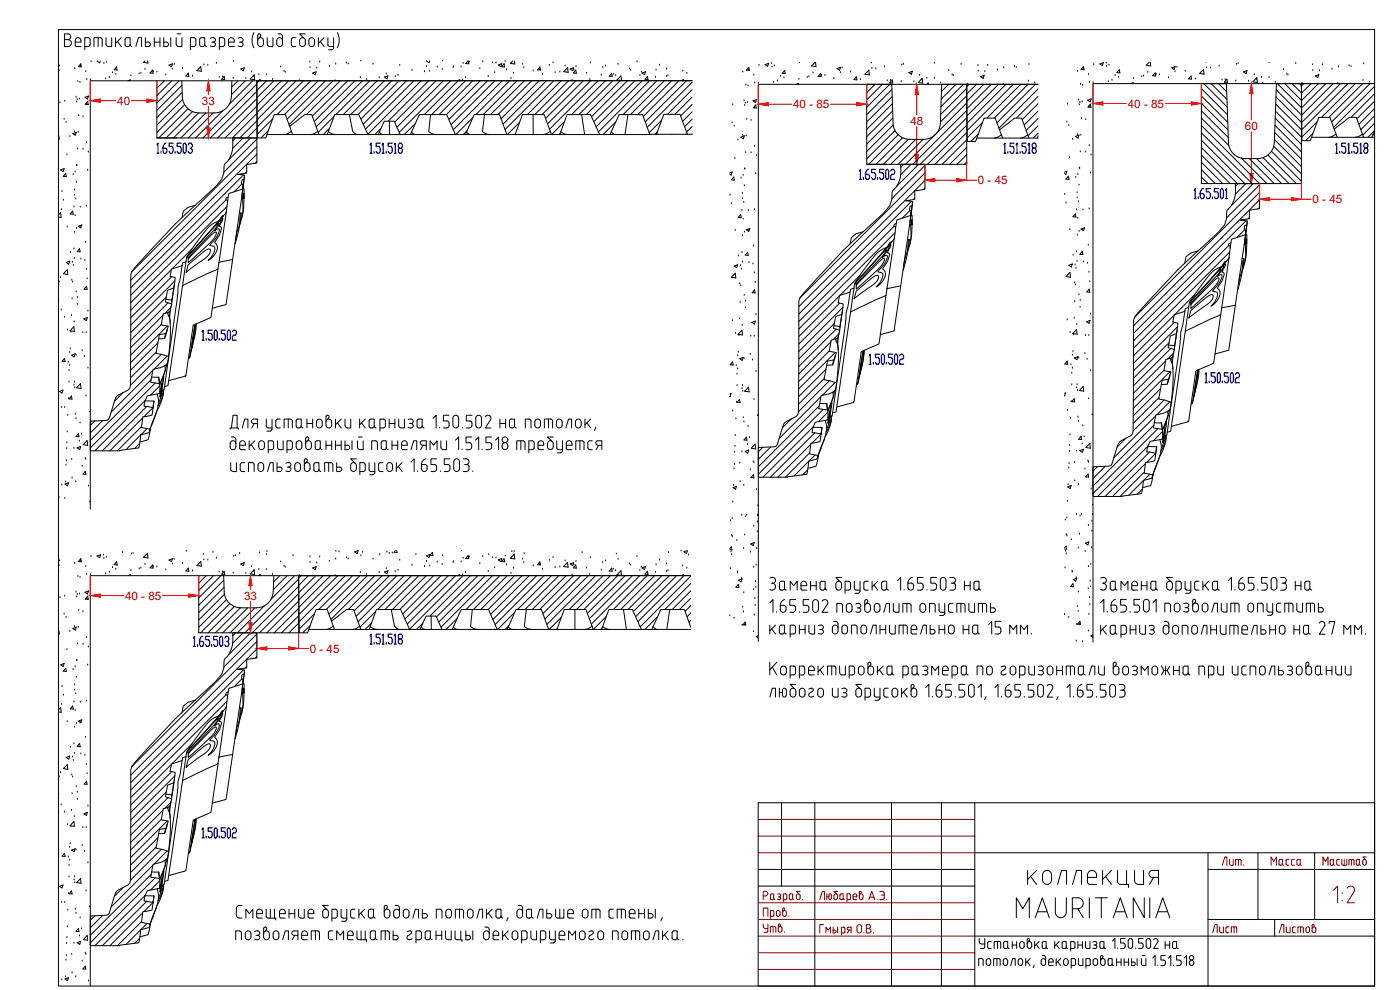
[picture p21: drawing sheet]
<svg xmlns="http://www.w3.org/2000/svg" width="420mm" height="297mm" viewBox="0 0 420 297" stroke-linecap="round" stroke-linejoin="round" font-family="sans-serif">
<defs><g id="words">
<g font-size="5.7" fill="#720000">
<text x="365.8" y="260.7">Лит.</text>
<text x="380.6" y="260.7">Масса</text>
<text x="396.2" y="260.7">Масштаб</text>
<text x="228.2" y="280.8">Утв.</text>
<text x="363" y="281.2">Лист</text>
</g>
<text font-size="5.7" x="383.1" y="281.2">Листов</text>
<g font-size="3.5" fill="#f00">
<text x="35.2" y="31.4">40</text>
<text x="60.6" y="31.4">33</text>
<text x="238" y="32.5">40 - 85</text>
<text x="338.5" y="32.3">40 - 85</text>
<text x="273.2" y="37.5">48</text>
<text x="373.6" y="39">60</text>
<text x="293.5" y="55.3">0 - 45</text>
<text x="393.9" y="61">0 - 45</text>
<text x="37.5" y="179.9">40 - 85</text>
<text x="73.2" y="179.9">33</text>
<text x="93" y="195.8">0 - 45</text>
</g>
</g></defs>
<g fill="none" stroke="#000" stroke-width=".3">
<path d="M17.5 8.9h395v287h-395zM17.8 19.8h.1M19.3 10.2h1.1a.86 .86 0 0 1 .8 .8 .86 .86 0 0 1-.8 .9 1.05 1.05 0 0 1 1 1 1.05 1.05 0 0 1-1 1.1h-1.1zM19.3 11.9h1.1M22.6 12.6h1.7a.91 .91 0 0 0-.6-1.2 .91 .91 0 0 0-1.1 .8v1.5l.4 .3h1.3M24.2 19.8h.1M24.2 19.1l.2 1-.9-.1zM27 13.4l-.2 .5-1.4 .1M27 11.9l-.2-.5-1.4-.1v3.6M27.1 11.9v1.5M27.3 18.5h.1M28.2 14v-2.7h1.9l.5 .3 .1 2.4"/>
<path d="M29.3 18.3h-.2l.8 .5 .2-.5M29.4 11.3v2.7M31.2 19.1h.1M31.8 11.3l.1 2.2 .4 .4 1.2 .1v-2.7M31.9 18.7h.1M34.7 11.3v2.7M35.2 12.5l1.2 1.5M36.4 11.3l-1.7 1.7M39 13.4a.77 .77 0 0 1-.7 .6 .77 .77 0 0 1-.8-.6l.1-1.8 .5-.3h1v2.1l.5 .6M40.8 14l.7-2.7h1v2.7M43.5 18.3l-.4 .4 1.3 .2-.1-.6M43.6 11.3v2.7h.9a.67 .67 0 0 0 .6-.7 .67 .67 0 0 0-.6-.7h-.9"/>
<path d="M46.3 12.6h1.7M46.3 11.3v2.7M48 11.3v2.7M49.1 11.3v2.7h.8a.67 .67 0 0 0 .7-.7 .67 .67 0 0 0-.7-.7h-.8M50.7 19.5l1.1-.4-.3 .9zM51.2 11.3v2.7M52.3 19.3h.1M52.9 11.3v2.2l.4 .4 1.3 .1v-2.7M53.1 10.2h1.2M57.2 14h1l.5-.3 .1-1.8-.3-.5-1.3-.1v3.6M60 11.6l.5-.3h.9v2.1a.79 .79 0 0 1-.7 .6 .79 .79 0 0 1-.8-.6zM60.3 20l.1 1.4-1.3-.2z"/>
<path d="M61.2 19.5h.1M61.4 13.4l.6 .6M62.4 19.6h.1M63.5 12.6h.5M64 12.6a.72 .72 0 0 1 .6 1.1 .72 .72 0 0 1-1.2 .2l-.3-.1M64 11.3a.67 .67 0 0 1 .7 .7 .67 .67 0 0 1-.7 .6M64 11.3l-.9 .2M64.9 19h.1M65.8 14h1.1l.4-.3 .1-1.8-.3-.5-1.3-.1v3.6M68.6 12.6h1.7a.91 .91 0 0 0-.6-1.2 .91 .91 0 0 0-1.1 .8v1.3l.5 .5M69.1 14h1.2M70.1 18.5h.1"/>
<path d="M71.4 13.8l.9 .2M71.8 12.6h.5M72.3 11.3l-.9 .2M72.3 12.6a.67 .67 0 0 1 .7 .7 .67 .67 0 0 1-.7 .7M72.3 11.3a.67 .67 0 0 1 .7 .7 .67 .67 0 0 1-.7 .6M76.2 9.8l-.6 1.9 .1 1.4 .5 1.2M77.8 10.1l.5 .6-.7 .8M77.8 10.2l-.5 .4v2.5a.86 .86 0 0 0 .9 .9 .86 .86 0 0 0 .9-.9v-.9a.86 .86 0 0 0-.9-.9 .86 .86 0 0 0-.9 .9M80.2 11.3l.1 2.2 .4 .4 1.2 .1v-2.7M83.4 10.2a1.02 1.02 0 0 1 1.3 .4l.1 2.5a.86 .86 0 0 1-.9 .9 .86 .86 0 0 1-.8-.9v-.9a.86 .86 0 0 1 .8-.9 .86 .86 0 0 1 .9 .9M88.8 11.3l-1.1 .1-.3 .5 .1 1.8 .5 .3h.8M90.2 11.6a.86 .86 0 0 1 .9-.2 .86 .86 0 0 1 .5 .8v.9a.86 .86 0 0 1-.8 .9 .86 .86 0 0 1-.9-.9v-.9z"/>
<path d="M91.6 10.2h-1.7l1.3 1.2M92.9 11.6a.86 .86 0 0 1 1-.2 .86 .86 0 0 1 .5 .8v.9a.85 .85 0 0 1-.9 .9 .85 .85 0 0 1-.8-.9v-.9zM93 18.6h.1M95.5 11.3v2.7M95.9 18.6h.1M96.1 12.5l1.2 1.5M97.3 11.3l-1.8 1.7M98.4 11.3l.1 2.4 .5 .3h1.1M98.8 19.9h.1M100.1 11.3l-.1 3.3-.5 .3h-.9M100.8 19.2h.1M101.2 9.8l.6 1.9-.1 1.4-.5 1.2"/>
<path d="M104 18.9h.1M104.5 19.2h.1M108.3 18.3h.1M112 19.3h.1M120 19.6h.1M128 19.9h.1M128.1 18.3l.6 .5 .2-.5M132.8 18.3h.1M139 19h.1M140.5 18.3l-.7 .8h.9l-.2-.8M140.8 18.6h.1M144.9 18.5h.1"/>
<path d="M147.8 18.9h.1M148.8 19h.1M149.5 19.5l1.1-.4-.3 .9zM151.3 19.1l.1 1-.8-.1zM151.6 18.4h.1M153.9 18.3l-.7 .7 1.3 .2-.1-.9M156.9 19.3h.1M164.9 19.6h.1M166 18.8h.1M169.6 19.8h.1M172.9 20h.1M177.2 18.9h.1"/>
<path d="M181.7 19.8h.1M185.5 19.3h.1M191.2 18.6h.1M197.9 19.6h.1M227.8 19.6h.1M229.6 19.4l1.1-.4-.3 .9zM231.6 19.1h.1M232.4 19.8h.1M240 18.8h.1M244.6 18.7l-1 1.1 1.3 .2-.1-1.3M261.5 18.9h.1M270.6 19.5h.1"/>
<path d="M271.1 19.3h.1M280.4 19h.1M288.4 19.3h.1M293.5 19.6h.1M296.4 19.6h.1M304.5 20h.1M308.8 19.4h.1M325.2 20l.1 .9-.9-.1zM328.2 19.4h.1M330.1 19.2l1-.4-.3 .9zM332 18.9h.1M332.1 19.9h.1"/>
<path d="M332.8 19.5h.1M344.9 18.7l-.9 .9 1.3 .2-.1-1.1M362 18.7h.1M365.9 19.8h.1M371.1 19.3h.1M371.6 19.1h.1M380.9 18.8h.1M388.9 19.1h.1M393.9 19.4h.1M396.9 19.4h.1M404.9 19.8h.1M409.3 19.1h.1"/>
<path d="M17.5 22.8v.2M17.7 21.2h.1M18 30.8h.1M19.2 35.8h.1M19.4 30.4h.1M19.8 36.8h.1M22.4 39.5h.1M22.4 20.6h.1M22.8 29.2h.1M23 30.6h.1M23.2 29.9h.1M23.4 24.5h.1"/>
<path d="M23.5 39.7h.1M23.6 34.7h.1M23.8 29.7h.1M24 24.8h.1M24.9 35.1h.1M25.5 29.2l1-.4-.3 .9zM25.7 21.5h.1M26 31.2h.1M26 23.8h.1M26.3 30.4l.2 1-.9-.1zM27.1 24h.1M31.7 23.7h.1"/>
<path d="M32.8 23.2h.1M33.8 21.8h.1M34.8 22.3h.1M35 20.1l.2 .9-.9-.1zM38.4 24.2l.8-.2-.1 .2M39.3 22.7h.1M41.8 22.2h.1M42.3 22h.1M43.5 20.8h.1M45.8 21l.1 1-.9-.1zM46 21.5h.1M47.1 21.6h.1"/>
<path d="M47.1 24.2v17.2M49.3 24.2l-2.2 2.3M49.8 22.5h.1M51.5 24.2l-4.4 4.5M51.7 20.7h.1M53.7 24.2l-6.6 6.7M54.6 24.2l.1 4.8a5 5 0 0 0 5 4.9M54.6 25.6l-7.5 7.5M54.7 27.7l-7.6 7.6M54.8 20.5h.1M54.8 29.8l-7.7 7.7M55.4 31.4l-8.3 8.3"/>
<path d="M56.4 32.6l-8.8 8.8M56.5 22l.2 .9-.9-.1zM57.8 33.5l-8 7.9M57.8 22.8h.1M59.6 33.9l-7.5 7.5M59.7 33.9h4.7M61.8 33.9l-7.5 7.5M64 33.9l-7.5 7.5M65.8 23.2h.1M66.7 24.2h.1M66.8 23.1h.1M66.8 33.3l-8.1 8.1"/>
<path d="M67.3 22.9l.1 .9h-.9zM69.6 24.2l-.2 4.8a5 5 0 0 1-5 4.9M70 23.5h.1M71.4 24.2l-1.9 1.9M72.3 20.7l1-.4-.3 .9zM73.6 24.2l-4.1 4.2M73.8 23.5h.1M75.5 21.6h.1M75.8 24.2l-6.9 7M76.2 22.9h.1M76.3 22.5l.1 1.4-1.3-.2zM77.1 24.2v17.2h-30"/>
<path d="M77.1 38.5l-2.9 2.9M77.1 36.3l-5.2 5.1M77.1 34l-7.4 7.4M77.1 31.8l-9.6 9.6M77.1 29.6l-11.8 11.8M77.1 27.4l-14 14M77.1 25.2l-16.2 16.2M77.7 22.4h.1M77.7 24.2l.3-.4 .1 .4M77.8 24.2l-.7 .7M79.9 22.4h.1M80 24.2l-2.9 2.9"/>
<path d="M80.5 39.2l-2.1 2.1M81.8 35.7l-4.5 4.5M81.8 23.9h.1M82.2 24.2l-5.1 5.1M84.2 20.1h.1M84.4 24.2l-7.2 7.3M85.3 21.4h.1M85.6 21.7h.1M86.6 24.2l-9.4 9.5M86.9 37.9l.9 2.5h5.4l1.2-.3 1-.7M87.5 39.4l-1 .7-1.2 .3M88.9 24.2l-11.7 11.7"/>
<path d="M89.8 24.2h.1M91.1 24.2l-13.9 13.9M93 20.3h.1M93.3 24.2l-10.1 10.1M93.8 21.9l1.1-.4-.3 .9zM95.1 20.4h.1M95.5 24.2l-10.1 10.1M97.7 24.2l-11.5 11.5M98.6 39.5l1 .6 1.2 .3M98.9 38.5l-1.8 1.8M99.9 24.2l-13.1 13.2M100.2 35l-4.7 4.7"/>
<path d="M100.6 24.2h.1M102.1 24.2l-10 10.1M104.3 24.2l-10.5 10.6M104.9 34.4l.9 5 .7 .6 .7 .4M106.5 24.2l-12.2 12.2M108.1 23.3h.1M108.8 24.2l-13.9 13.8M110 23.9h.1M111 24.2l-10.1 10.1M113.2 24.2l-10.1 10.1M113.8 23.4h.1M113.8 39.7l.5 .4 .8 .3"/>
<path d="M114.3 38.6l-1.7 1.7M115.4 23.1l1-.4-.3 1zM115.4 24.2l-10.1 10.1M115.9 22.2h.1M116.9 36.4v4M117.6 24.2l-10.1 10.1M118.6 23h.1M119.5 22.6h.1M119.8 24.2l-11.5 11.5M122 24.2l-13 13M123.5 39.6l.6 .5 .7 .3M123.6 21.1h.1"/>
<path d="M124.2 24.2l-14.5 14.5M124.6 37.1l-3.2 3.2M126.4 24.2l-16 16.1M127.4 21.5h.1M128.7 24.2l-12.1 12.1M128.9 21.4h.1M129.2 34.4l-.5 5.1 1 .6 1.2 .3M130.9 24.2l-12.4 12.4M131.2 20.1h.1M132.7 20.9h.1M133.1 24.2l-14 13.9M135.3 24.2l-15.5 15.5"/>
<path d="M136 20.3h.1M136.1 20h.1M137.2 24.2l.8-.3-.1 .3M137.5 24.2l-10.1 10.1M138.4 20.1h.1M138.8 24h.1M139.7 24.2l-10.1 10.1M139.7 23.3h.1M140 39.6l.5 .5 .8 .3M140.2 39.2l-1.1 1.1M141.9 35.3l-5 5M141.9 24.2l-10.1 10.1"/>
<path d="M144 20.6h.1M144.1 24.2l-10.1 10.1M145.4 34.4l-.6 5.1 1.1 .6 1.1 .3M146.3 24.2l-11.6 11.6M146.5 23h.1M148.5 21.8h.1M148.5 24.2l-13.1 13.2M150.7 24.2l-14.6 14.7M152 21h.1M153 24.2l-10.1 10.1M153.4 23.5h.1M154.1 22h.1"/>
<path d="M155.2 24.2l-10.1 10.1M155.9 36.7l-3.5 3.6M157.2 20.3h.1M157.4 24.2l-10.1 10.1M159.6 24.2l-10.1 10.1M160 34.4v6M160 21.3h.1M161.8 24.2l-11.4 11.4M161.9 20.9h.1M162 20.1l.2 .9h-.9zM162.8 22.3h.1M164 24.2l-13 13"/>
<path d="M165.1 39.4l-1 .7-1.1 .3M166.2 24.2l-14.6 14.6M166.6 21.8h.1M168 21.6h.1M168.1 40l-.3 .3M168.3 39.5l1 .6 1.2 .3M168.4 24.2l-10.1 10.1M169.4 36.5l-3.8 3.8M170.3 20.3l.2 1.4-1.3-.2zM170.6 24.2l-10 10.1M171.1 20.7l1.1-.4-.3 .9zM171.7 24.1h.1"/>
<path d="M172.3 21.1h.1M172.8 21l.2 1-.9-.1zM172.9 24.2l-10.1 10.1M174.6 34.4l.9 6M175.1 24.2l-11.3 11.3M176 22h.1M177 23.9h.1M177.3 24.2l-12.9 12.9M179.5 24.2l-14.5 14.5M180.4 22.6h.1M180.9 20.3h.1M181.7 24.2l-10.1 10.1"/>
<path d="M183.5 39.5l1.1 .9M183.6 22l.1 .9-.9-.1zM183.9 24.2l-10.1 10.1M184 22.3h.1M184.7 36.6l-3.6 3.7M184.8 22.7h.1M186.1 24.2l-10.1 10.1M186.4 22.8l.1 1.4-1.3-.2zM188.3 24.2l-10.7 10.8M188.4 34.4l-.8 6M188.9 20.6h.1M189.2 21.1h.1"/>
<path d="M190.6 24.2l-12.4 12.3M192 22.7h.1M192.5 21.7h.1M192.7 21.9l1-.4-.3 .9zM192.8 24.2l-13.9 13.8M194.3 22.9l.2 1-.9-.1zM195 24.2l-15.4 15.3M196.7 23.2h.1M196.9 21h.1M197.2 24.2l-10.1 10.1M197.3 39.5l-.7 .8M198.6 36.1l-3.7 3.7"/>
<path d="M199.4 24.2l-10.1 10.1M200.1 23h.1M200.1 20.7h.1M200.4 22.7h.1M201.6 24.2l-10.1 10.1M203.8 24.2l-10.7 10.7M204.7 24.2l.4-.3v.3M204.9 21.3h.1M206 24.2l-12.3 12.3M206.1 22h.1M207.7 24.7l-13.4 13.5M207.7 26.9l-7.4 7.4"/>
<path d="M207.7 29.1l-5.1 5.2M207.7 31.3l-3.4 3.5M207.7 33.6l-2.8 2.8M207.7 35.8l-2.2 2.2M207.7 38l-1.7 1.6M219.7 36.9h.1M219.9 31.4h.1M220.3 37.9h.1M222.9 21.6h.1M223.3 30.2h.1M223.5 31.7h.1M223.7 31h.1"/>
<path d="M223.9 25.5h.1M224.1 35.8h.1M224.3 30.8h.1M224.5 25.8h.1M224.7 20.8h.1M224.7 20.2l.2 .9-.9-.1zM225.4 36.1h.1M226 30.3l1-.4-.3 .9zM226.2 22.5h.1M226.5 32.2h.1M226.5 24.9h.1M226.8 31.5l.2 .9-.9-.1z"/>
<path d="M227.6 25h.1M231.7 20.1h.1M232.2 24.8h.1M233.3 24.3h.1M234.2 22.9h.1M235.3 23.4h.1M235.5 21.1l.1 1-.8-.1zM238.9 25.3l.7-.3-.1 .3M239.8 23.8h.1M242.3 23.2h.1M242.8 23h.1M244 21.9h.1"/>
<path d="M246.2 22.1l.2 .9-.9-.1zM246.5 22.5h.1M247.6 22.7h.1M250.3 23.6h.1M251.2 20.6l1-.4-.3 .9zM252.2 21.8h.1M252.8 20.4h.1M255.3 21.6h.1M257 23l.2 1-.9-.1zM258.3 23.9h.1M260.1 25.3h7.5l.4 11.7a5 5 0 0 0 5 4.8 10.3 10.3 0 0 0 6.7-.6 5 5 0 0 0 2.5-4.2l.4-11.7h7.5v24h-30zM260.4 25.3l-.3 .3"/>
<path d="M260.8 21l.1 1.5-1.3-.2zM261.7 20.5h.1M262.6 25.3l-2.5 2.5M262.8 20.6h.1M264.8 25.3l-4.7 4.7M265.4 20.1h.1M266.3 24.2h.1M267 25.3l-6.9 6.9M267.2 25.2h.1M267.3 24.1h.1M267.7 26.8l-7.6 7.6M267.8 24l.1 .9-.9-.1z"/>
<path d="M267.8 29l-7.7 7.6M267.8 31.1l-7.7 7.7M267.9 33.3l-7.8 7.7M268 35.4l-7.9 7.9M268.1 37.5l-8 8M268.6 39.2l-8.5 8.5M270.5 24.5h.1M272.8 21.8l1-.4-.3 .9zM274.3 24.6h.1M276 22.6h.1M276.6 24h.1M276.8 23.5l.1 1.4-1.3-.1z"/>
<path d="M278.2 23.5h.1M278.2 25.3l.3-.4 .1 .4M280.4 23.5h.1M282.3 24.9h.1M284.7 25.3l-2.1 2.1M284.7 21.2h.1M285.8 22.5h.1M286.1 22.7h.1M286.9 25.3l-4.4 4.4M289.1 25.3l-6.7 6.7M290.1 39.8l-9.5 9.5M290.1 37.6l-11.7 11.7"/>
<path d="M290.1 35.3l-13.9 14M290.1 33.1l-16.2 16.2M290.1 30.9l-18.4 18.4M290.1 28.7l-7.9 7.9M290.1 26.5l-7.8 7.8M290.3 25.3h.1M290.8 25.3l-.7 .7M293.1 25.3l-2.9 2.9M293.5 21.4h.1M294.3 23l1.1-.4-.3 .9zM294.9 36.8l-4.6 4.5M295.3 25.3l-5.1 5.1"/>
<path d="M295.6 21.5h.1M297.5 25.3l-7.3 7.3M299.3 21h.1M299.7 25.3l-9.5 9.4M300 39l.9 2.4h5.4l1.1-.3 1-.6M301.1 25.3h.1M301.2 20.3h.1M301.9 25.3l-11.6 11.6M304.1 25.3l-13.8 13.8M305 20.2h.1M306.3 25.3l-10 10.1M308.5 25.3l-10 10.1"/>
<path d="M308.6 24.3h.1M310.5 24.9h.1M310.7 25.3l-11.5 11.5M311.5 26.7l-11.7 11.7M311.5 28.9l-6.4 6.5M311.5 31.1l-4.7 4.8M311.5 33.3l-4.1 4.2M311.5 35.5l-3.5 3.6M311.5 37.7l-2.9 3M311.5 40l-1.3 1.3M320.2 36.6h.1M320.4 31.2h.1"/>
<path d="M320.8 37.6h.1M323.4 21.4h.1M323.7 30h.1M323.9 31.4h.1M324.1 30.7h.1M324.3 25.3h.1M324.6 35.6h.1M324.8 30.6h.1M324.9 25.6h.1M325.1 20.6h.1M325.8 35.9h.1M326.4 30.1l1.1-.4-.3 .9z"/>
<path d="M326.7 22.3h.1M326.9 32h.1M327 24.7h.1M327.2 31.3l.2 .9-.9-.1zM328 24.8h.1M332.6 24.5h.1M333.7 24.1h.1M334.7 22.7h.1M335.7 23.2h.1M335.9 20.9l.2 1-.9-.1zM339.3 25.1l.8-.3-.1 .3M340.2 23.6h.1"/>
<path d="M342.7 23h.1M343.2 22.8h.1M344.4 21.7h.1M346.7 21.9l.2 .9-1-.1zM347 22.3h.1M348 22.4h.1M350.7 23.4h.1M351.6 20.4l1.1-.4-.3 .9zM352.6 21.6h.1M353.2 20.2h.1M355.7 21.4h.1M357.4 22.8l.2 1-.9-.1z"/>
<path d="M358.7 23.7h.1M360.6 25.1h7.5l.6 17.7a5 5 0 0 0 5 4.8 9.7 9.7 0 0 0 6.2-.7 5 5 0 0 0 2.5-4.2l.7-17.6h7.5v30h-30zM360.6 39.8l15.2 15.3M360.6 37.6l17.4 17.5M360.6 35.4l8.2 8.3M360.6 33.2l8 8.1M360.6 31l8 8M360.6 28.8l7.9 7.9M360.6 26.6l7.8 7.8M361.2 20.8l.2 1.5-1.4-.3zM361.3 25.1l7 7M362.1 20.3h.1"/>
<path d="M363.3 20.4h.1M363.5 25.1l4.7 4.7M365.7 25.1l2.5 2.4M366.7 24h.1M367.6 25h.1M367.7 23.9h.1M367.9 25.1l.2 .2M368.2 23.8l.2 .9-.9-.1zM370.9 24.3h.1M373.2 21.6l1-.4-.2 .9zM374.7 24.4h.1M376.4 22.4h.1"/>
<path d="M377.1 23.8h.1M377.2 23.3l.2 1.4-1.4-.2zM378.6 23.2h.1M378.6 25.1l.4-.4v.4M380.9 23.3h.1M382.5 39.7l8.1 8.1M382.6 37.6l8 7.9M382.7 35.5l7.9 7.8M382.7 24.7h.1M382.8 33.3l7.8 7.8M382.8 31.2l7.8 7.7M382.9 29.1l7.7 7.6"/>
<path d="M383 26.9l7.6 7.6M383.4 25.1l7.2 7.2M385.2 20.9h.1M385.6 25.1l5 5M386.2 22.3h.1M386.5 22.5h.1M387.8 25.1l2.8 2.8M390 25.1l.6 .6M390.7 25h.1M391.3 25.1l-.7 .7M393.5 25.1l-2.9 2.9M394 21.2h.1"/>
<path d="M394.8 22.8l1-.4-.3 .9zM395.3 36.5l-4.6 4.6M395.7 25.1l-5.1 5M396 21.3h.1M397.9 25.1l-7.2 7.2M399.8 20.8h.1M400.1 25.1l-9.4 9.4M400.4 38.7l.9 2.5h5.4l1.2-.3 1-.7M401.5 25.1h.1M401.7 20.1h.1M402.3 25.1l-11.6 11.6M404.5 25.1l-13.8 13.8"/>
<path d="M405.4 20h.1M406.8 25.1l-10.1 10M409 25.1l-10.1 10M409.1 24.1h.1M411 24.7h.1M411.2 25.1l-11.5 11.5M412.4 39.3l-1.8 1.8M412.5 39l-.8 2.2h-2.5l-2.2-6h-2l-4.6 3.5-1.3-3.5h-3.3l-2.6 7h-2.5l-.1-17.1h21.9h-84.5v167.6M412.5 25.9l-12.2 12.3M412.5 28.1l-6.9 7M412.5 30.3l-5.3 5.3M412.5 32.5l-4.7 4.8"/>
<path d="M412.5 34.7l-4.1 4.2M412.5 37l-3.5 3.5M17.5 40.9l.3 .8h-.3M18.2 51l1.1-.4-.4 .9zM18.6 57.5h.1M19.7 52.1l.2 .9-.9-.1zM20.1 46.5h.1M21 41h.1M21.8 40.1l1.1-.4-.3 .9zM21.9 52.4h.1M22.4 58.6h.1M22.4 57h.1"/>
<path d="M22.5 51.6h.1M22.7 59.7h.1M22.9 54.7h.1M23 49.6h.1M23.1 49.7h.1M23.3 44.7h.1M24.9 44.8h.1M26 42.8h.1M26.3 51.1h.1M26.5 45.6h.1M47.1 41.4h6M67.8 60l-28.6 28.6"/>
<path d="M68.5 59.1l-.2 1.6M70.7 41.4l-.8 .9M72.6 55.2l-2.3 2.3M72.7 58l.3 .1-.2 1.4M72.8 59.5l.1 3.8-.4 2.3M72.8 59.5h.1M72.8 59.5l-.3 .1M72.9 56.6l.4 .1v.8a27.7 27.7 0 0 1-1.3 9.9M73 55.5l-5.2 35.9-4.1 1.1M73 41.4l-3.2 3.1M73 52.5l-33.8 33.8M73.2 53.8l-.3 2.8"/>
<path d="M73.3 58l-.1 1.5-.2-1.4M73.4 52.6l-.8 6.3M74 51.5l-.4 .5M75.2 41.4l-6.6 6.6M77.1 41.7l-9.9 10M77.1 44l-37.6 37.5M77.1 46.2l-37.9 37.9M77.1 48.5l-.5 .5M80.1 40.4h7.7M93.2 40.4h2.5M98.2 40.4h12.2M113.5 40.4h6.6"/>
<path d="M123.2 40.4h13.5M139.7 40.4h12.4M154.6 40.4h10.9M154.6 40.2v.1M168 40.4h12M183.1 40.4h11.9l-2.2-6h-7l-2.7 6h-3.1l-2.8-6h-7l-2.2 6h-2.5l-2.2-6h-6.5l-2.2 6h-2.5l-2.2-6h-7.6l-2.6 6h-3l-2.7-6h-8.1l-2.7 6h-3.1l-1.8-4h-3l-1.8 4h-3.1l-2.7-6h-7.3l-2.2 6h-2.5l-2.1-6h-2.1l-4.6 3.5-1.3-3.5h-3.3l-2.5 7h-2.5l-.2-17.2h130.6h-180.6v128.6M195 40.3h12.7M197 40.3l2.2-6h4.9l2.2 6M207.7 40.2l-.1 .1M219 51.9l.7-.3-.3 .9-.4-.3M219.1 58.5h.1M220.2 53.1l.2 .9h-.9z"/>
<path d="M220.6 47.5h.1M221.4 42h.1M222.3 41.2l1.1-.5-.3 .9zM222.4 53.5h.1M222.8 59.6h.1M222.8 58h.1M222.9 40.6h.1M223 52.6h.1M223.4 55.8h.1M223.5 50.7h.1M223.6 50.8h.1M223.8 45.8h.1"/>
<path d="M223.9 40.8h.1M225.4 45.9h.1M226.5 43.9h.1M226.8 52.1h.1M227 46.7h.1M260.1 49.3h6M269.6 40.4l-8.9 8.9M270.9 41.3l-8 8M271.2 49.3l-.9 .9M272.6 41.8l-7.5 7.5M273.4 49.3l-3.1 3.2M274.5 59.4l-.4 .5"/>
<path d="M274.8 41.8l-7.5 7.5M275.7 49.3l-6.6 6.6M277 41.8l-7.5 7.5M277.6 49.7l-9.9 9.9M277.6 51.9l-37.6 37.6M277.6 54.2l-37.9 37.8M277.6 56.4l-.5 .5M290.1 48.6l-.7 .7M290.1 46.4l-2.9 2.9M290.1 44.2l-5.1 5.1M290.1 42l-7.3 7.3M293.2 41.4h7.7"/>
<path d="M293.6 40.2l-2.1 2.1M300.5 40.5l-1 .6-1.1 .3M306.3 41.4h2.5M311.3 41.4h.2M311.5 40.8l-.2 .6h-2.5l-2.2-6h-2.1l-4.5 3.6-1.3-3.6h-3.4l-2.5 7h-2.5l-.2-17.1h21.4h-83.9v167.2M319.5 51.7l.7-.3-.3 .9-.4-.2M319.5 58.3h.1M320.6 52.9l.2 .9-.9-.1zM321 47.3h.1M321.9 41.8h.1M322.8 40.9l1-.4-.3 .9zM322.9 53.3h.1"/>
<path d="M323.3 59.4h.1M323.3 57.8h.1M323.3 40.4h.1M323.5 52.4h.1M323.8 55.5h.1M323.9 50.4h.1M324 50.6h.1M324.2 45.6h.1M324.4 40.6h.1M325.8 45.6h.1M326.9 43.7h.1M327.2 51.9h.1"/>
<path d="M327.4 46.5h.1M360.6 53.1l1.9 2M360.6 50.9l4.1 4.2M360.6 48.7l6.3 6.4M360.6 46.5l8.6 8.6M360.6 44.3l10.8 10.8M360.6 42.1l13 13M371.6 55.1l-.8 .9M372.6 47.5l7.6 7.6M373.9 55.1l-3.2 3.2M374.9 47.5l7.5 7.6M376.1 55.1l-6.6 6.6"/>
<path d="M377.1 47.6l7.5 7.5M378 55.5l-9.9 9.9M378 57.7l-37.5 37.5M378 60l-37.8 37.8M379.1 47.3l7.7 7.8M380.5 46.5l8.6 8.6M381.6 45.4l9 9M382.3 43.9l8.3 8.3M382.5 41.9l8.1 8.1M393.6 41.2h7.7M394 40l-2.1 2.1M401 40.2l-1.1 .7-1.1 .3"/>
<path d="M406.7 41.2h2.5M411.7 41.2h.8M412.1 40.3l.4 .4M412.5 40.7h.1M17.5 64.5l.7-.7 .2 1.4-.9-.1M18.4 62.9h.1M19 60.1h.1M19.9 78.8l1-.4-.3 .9zM20.2 68.1h.1M21.1 75.7h.1M21.7 78.7h.1M21.8 63.3l.2 1-.9-.1z"/>
<path d="M22 79.7h.1M22.2 62.1h.1M22.2 74.7h.1M22.3 77.5h.1M22.4 69.7h.1M22.5 64.7h.1M22.9 68.6h.1M23.5 67.9l1.1-.4-.3 .9zM23.9 74.6l.1 1-.8-.1zM24 68.1h.1M24.1 62.2h.1M24.3 77.7h.1"/>
<path d="M25.5 78.2h.1M25.7 72.7h.1M25.9 61.8h.1M54.7 79.7l-.7 4.5a7.7 7.7 0 0 0-.6 3.9l-.2 .3a12.4 12.4 0 0 1-.6 5l-3.2 22.6M55.8 78.5l-1 .4-.1 .8-3.2 1-.4 2.2 1.4 .4-.4 3.1M56.5 79.5l1.6-1.4a17.3 17.3 0 0 1 4.5-3.4l.5 .2a2.62 2.62 0 0 1-1.5 2.6l-5.7 4.2zM57.6 74.7l-6 6M58.5 61.6l-2.1 .6-1.4 1.2-.4 1.9M63.3 70.7a1.63 1.63 0 0 1 1.6-1l-.3 1.3-.9 1.1-7.2 6.7v-1.2zM64.6 67.8l.9-.8-1.2 2-7.9 8.5v-.6zM65.7 66.3h-.1a9.6 9.6 0 0 0-5.1 4.4l-4.4 6.4-1.3 8.8M65.7 66.3l-9.6 10.8"/>
<path d="M66.1 65.8l.6-1 .4-.1-1.3 1.6 .8-.7h.3l-1.2 2.3 .7 .2a5.6 5.6 0 0 1-1.3 3.6l-.7 1.1a2 2 0 0 1 .4 2.9l-.6 1.1-1.7 1.4a5.1 5.1 0 0 0 1.9-4l-.3-.3-1.1-.3 .4-.5a7.8 7.8 0 0 0 2.4-4l-.1-.4h-.4l-1 .6 2-2.8 .1-.5-1.6 1.4 1.3-1.6M67.9 63.5a4.4 4.4 0 0 1-1.8 2.3l-.4 .5M68.1 61.9l-28.9 28.9M69.8 77.8l-4.1 .9M71.9 63.8l.4 .1-.2 .8a14.9 14.9 0 0 1-1.1 5.5l-.3 1.5M72.3 63.9l-.6 4.8-1.2 4.4M219.5 61.1h.1M220.3 79.8l1.1-.4-.3 .9zM220.6 69.1h.1M221.6 76.8h.1M222.2 79.7h.1M222.3 64.4l.2 .9-.9-.1z"/>
<path d="M222.7 75.7h.1M222.7 63.1h.1M222.8 78.6h.1M222.8 70.7h.1M223 65.8h.1M223.2 60.8h.1M223.4 69.6h.1M224 68.9l1-.4-.3 .9zM224.4 75.7l.1 .9-.9-.1zM224.5 69.1h.1M224.6 63.2h.1M224.8 78.8h.1"/>
<path d="M226 79.2h.1M226.2 73.8h.1M226.4 62.9h.1M259 69.5l-2.1 .6-1.4 1.2-.4 1.9M263.8 78.6a1.63 1.63 0 0 1 1.6-1l-.4 1.3-.8 1.2-7.2 6.6v-1.1zM265.1 75.7l.9-.8-1.2 2-7.9 8.5v-.6zM266.2 74.2a9.7 9.7 0 0 0-5.2 4.4l-4.5 6.4-1.3 8.9M266.2 74.2l-9.7 10.8M267.1 72.7l.5-.1-1.3 1.6 .8-.7h.3l-1.2 2.3 .6 .2a5.6 5.6 0 0 1-1.2 3.6l-.7 1.1a2 2 0 0 1 .4 3l-.6 1-1.7 1.4a5.1 5.1 0 0 0 1.9-4l-.3-.3-1.1-.3 .3-.5a7.8 7.8 0 0 0 2.5-4l-.1-.4h-.4l-1 .6 2.1-3.2a1.4 1.4 0 0 0-1.2 .9l-.4 .4zM268.3 67.9l-28.6 28.6M268.4 71.5l-4.6 31.6-5.3 2.5-2.2 14.9-.2 .3M268.4 71.5l.4-3.2-.4-.4a.61 .61 0 0 1 0-.6 .61 .61 0 0 1 .6-.3l.2-1 4-1.3 .3-1.2-.4-.4a1.04 1.04 0 0 1 .5-1.4l.3-1.2-2.1-.3 2.7-.4 .1-2.5 3-.5v-7.4l-7.2-.1a11.1 11.1 0 0 1-1.6 7l-1 1a7.8 7.8 0 0 1-2.5 6.5 214.1 214.1 0 0 0-25.3 25.6l-.3 .9-.1 33.2a2.88 2.88 0 0 1-2.5 2.4 2.7 2.7 0 0 0-2.1 2l-2 5.9-1.3 .3-4.1 .2v8.6l.2 .3a54.1 54.1 0 0 0 14.3-.9l.6-3.9 2.5-.7 .3-1-2.5-.5 .4-3.2 2.7-.5 .2-1.6 .1-.7-2.7-.4 .2-1.4 .8-1.7 3.7-.7-.1-3-2.6-.4 .7-3.8a9.3 9.3 0 0 0 4.2-1.6l.5-2.3-1.8-.6-2-.4 1-5.6 1.9-.3 .8-2.2-2.1-.4 .6-3.3 1.9-.6 .6-2.2v-.2l-1.9-.6 .7-3.5 1.8-.7"/>
<path d="M268.4 71.5a4.4 4.4 0 0 1-1.8 2.2l-.4 .5M268.4 71.5h.1M268.6 69.9l-28.9 28.8M269 67l-.2 1.6M272.4 71.8h.4l-.3 .9a14.7 14.7 0 0 1-1 5.4l-.3 1.5M272.8 71.8l-.6 4.9-1.2 4.4M273 67.5l.3-.1 .1 2.9-.4 3.3M273.1 63.1l-2.3 2.4M273.2 65.9l.3 .1-.2 1.4M273.4 64.6h.3v.8a27.7 27.7 0 0 1-1.2 9.9M273.5 63.5l-5.2 35.8-4.1 1.2M273.5 60.4l-33.8 33.8"/>
<path d="M273.7 61.7l-.3 2.8M273.7 65.9v1.6l-.2-1.5M273.9 60.5l-.8 6.3M319.9 60.9h.1M320.8 79.6l1-.4-.3 .9zM321.1 68.9h.1M322.1 76.6h.1M322.6 79.5h.1M322.7 64.2l.2 .9-.9-.1zM323.1 75.5h.1M323.1 62.9h.1M323.2 78.4h.1"/>
<path d="M323.3 70.5h.1M323.5 65.5h.1M323.7 60.5h.1M323.9 69.4h.1M324.4 68.7l1.1-.4-.3 .9zM324.8 75.5l.2 .9-.9-.1zM325 68.9h.1M325 63h.1M325.2 78.6h.1M326.4 79h.1M326.6 73.6h.1M326.9 62.7h.1"/>
<path d="M359.5 75.3l-2.1 .6-1.5 1.2-.3 1.9M366.6 80a9.9 9.9 0 0 0-5.2 4.4l-4.4 6.4-1.3 8.8M366.6 80l-9.6 10.8M367.6 78.5l.4-.1-1.2 1.6 .9-.8v.6l-1.1 1.8 .7 .2a5.7 5.7 0 0 1-1.3 3.6l-.7 1.1a2.03 2.03 0 0 1 .5 2.9l-.7 1.1-1.7 1.3a5 5 0 0 0 2-3.9l-1.5-.6 .4-.5a7.6 7.6 0 0 0 2.5-4l-.2-.4h-.4l-.9 .6 1.9-2.8 .1-.5-1.6 1.4zM368.8 73.7l-28.6 28.6M368.9 77.3l-4.7 31.6-5.3 2.4-2.2 15-.1 .2M368.9 77.3l.3-3.2-.3-.4a.6 .6 0 0 1 0-.6 .6 .6 0 0 1 .5-.3l.3-1 4-1.4 .2-1.3-.4-.2a1.01 1.01 0 0 1 .5-1.4l.3-1.2-2-.3 2.6-.4 .1-2.5 3-.6v-7.3l-7.2-.1a8.7 8.7 0 0 1-2.5 8 7.8 7.8 0 0 1-2.5 6.5 211.9 211.9 0 0 0-25.3 25.6l-.3 .9-.1 33.1-.2 1-1 .7a7 7 0 0 0-3.2 2.1l-2.3 6.6-1.2 .3-4.1 .2-.1 8.6 .3 .3a53.1 53.1 0 0 0 14.3-.9l.6-3.9 2.4-.7 .3-.9-2.5-.6 .4-3.2 2.7-.5 .3-1.6v-.7l-2.7-.4 .3-1.4 .7-1.8 3.7-.6v-3l-2.7-.4 .8-3.9a9.6 9.6 0 0 0 4.2-1.5l.4-2.3-1.8-.6-2-.4 1.1-5.6 1.8-.3 .8-2.2-2.1-.4 .6-3.3 1.9-.6 .6-2.2v-.2l-1.8-.6 .6-3.5 1.9-.7M368.9 77.2l-2.3 2.8M369 75.6l-28.8 28.9M369.4 72.8l-.2 1.6M372.8 77.5l.5 .1-.3 .8a14.9 14.9 0 0 1-1.1 5.5l-.3 1.5M373.3 77.6l-.7 4.8-1.2 4.4"/>
<path d="M373.5 68.9l-2.3 2.4M373.6 71.7l.3 .1-.2 1.4M373.7 73.2l.1 3.8-.4 2.3M373.7 73.2h.1M373.7 73.2l-.3 .1M373.8 70.3l.4 .1v.8a27.7 27.7 0 0 1-1.3 9.9M373.9 69.3l-5.1 35.8-4.2 1.2M374 66.2l-33.8 33.8M374.1 67.5l-.3 2.8M374.2 71.7l-.1 1.5-.2-1.4M374.3 66.3l-.8 6.3M375 65.2l-.5 .5"/>
<path d="M378 62.2l-.5 .5M17.6 90h.1M17.8 84.6h.1M18.1 83.3h.1M18.4 93h.1M19.3 95.2h.1M20.2 80.9l.1 1.4-1.3-.2zM20.2 99h.1M21.3 99.7h.1M21.5 94.7h.1M21.5 84.1h.1M21.6 89.7h.1"/>
<path d="M21.8 84.7h.1M22.2 98l.1 1.4-1.3-.2zM22.2 96.5h.1M22.9 87.6h.1M23.2 91.3h.1M23.3 89.2h.1M24.8 99.8h.1M25.2 95.7l1-.4-.3 .9zM25.8 99.8h.1M25.9 80.8h.1M26 85.9l.1 .9h-.9zM26.1 83.7h.1"/>
<path d="M26.4 93.4h.1M48.4 97.4l-9.2 9.2M48.9 94.6l-9.7 9.7M49.8 89.8l1.8 .3M49.9 89.1l-10.7 10.7M50.2 98.8l-.8 2.7M50.2 97.8l-11 11M50.3 93.8l.5 1.5 .3 1.7M50.4 90.9l-11.2 11.2M50.7 93.6a33.6 33.6 0 0 1 .2 10l-.3 3.6M50.9 95h.1M51.2 92.3l-1.7 1.7"/>
<path d="M51.3 92l-.4 3M51.4 80.9l-12.2 12.2M51.5 83l-12.3 12.3M52.1 86.4l-1.8 .7-.7 3.5 1.9 .6v.2l-.6 2.1-1.9 .7-.6 3.3 2.1 .4-.8 2.2-1.9 .3-1 5.6 2 .4 1.8 .6-.5 2.3a9.1 9.1 0 0 1-4.2 1.5l-.7 3.9 2.7 .4v3l-3.7 .7-.7 1.7-.3 1.4 2.7 .4-.1 .7-.2 1.6-2.7 .5-.4 3.2 2.5 .6-.3 .9-2.5 .7-.6 3.9a51.7 51.7 0 0 1-14.3 .9l-.2-.3 .1-8.6 4-.2 1.3-.3 2-5.9a2.71 2.71 0 0 1 2.1-2 2.82 2.82 0 0 0 2.5-2.5l.1-33.1 .4-.9a243.7 243.7 0 0 1 25.2-25.7 7.8 7.8 0 0 0 2.6-6.4 8.4 8.4 0 0 0 2.4-7.9h7.3v7.4l-3 .5-.1 2.5-2.7 .4 2 .3-.1 1.2a.91 .91 0 0 0-.7 1.3l.4 .3-.1 1.3-4.1 1.3-.2 1.1a.53 .53 0 0 0-.7 .4 .53 .53 0 0 0 .4 .6l-.3 3.5-4.6 31.6-5.3 2.4-2.2 15-.2 .2M52.1 86.4l-.6 5M52.4 85.1l-.8 5.5M52.5 84.3l-13.3 13.2M58.5 97.4l-1.6 10M58.7 97.3l-1.3 7.9 .2-1a21.1 21.1 0 0 0 1-6.8M58.9 97.2a53 53 0 0 1-2 10.2l-.3 .1M65.4 80.6l-10.6 5.1-4.4 29.8-.1 .2-.9 .3-.2 1-1 2.1M219.8 96.2h.1"/>
<path d="M220.7 82l.1 1.4-1.3-.2zM221.9 95.7h.1M222 85.1h.1M222.1 90.7h.1M222.3 85.7h.1M222.5 80.7h.1M222.7 99.1l.1 1.4-1.3-.2zM222.7 97.6h.1M223.4 88.6h.1M223.7 92.4h.1M223.8 90.3h.1M225.6 96.7l1.1-.4-.3 .9z"/>
<path d="M226.4 81.9h.1M226.4 87l.2 .9-.9-.1zM226.6 84.7h.1M226.9 94.4h.1M250.3 97.7l1.8 .3M250.4 97l-10.7 10.7M250.9 98.8l-11.2 11.2M251.8 99.9l-.4 3M251.9 88.8l-12.2 12.2M252 91l-12.3 12.2M252.6 94.3l-.6 5M252.9 93.1l-.8 5.4"/>
<path d="M253 92.2l-13.3 13.3M255.1 87.6l-.7 4.5a8 8 0 0 0-.5 3.9l-.2 .4a12.4 12.4 0 0 1-.6 5l-3.2 22.5M256.3 86.4l-1 .4-.2 .8-3.2 1.1-.4 2.2 1.5 .3-.4 3.1M256.9 87.4l1.7-1.4a17.3 17.3 0 0 1 4.5-3.4l.5 .2a2.62 2.62 0 0 1-1.5 2.6l-5.8 4.2zM258.1 82.6l-6 6M265.9 88.5l-10.6 5.1-4.4 29.8-.1 .2-.9 .3-.2 1-.7 .2M266.2 86.7h.1M270.3 85.7l-4.1 1M320.3 96h.1M321.1 81.8l.2 1.4-1.4-.2zM321.2 99.8h.1M322.4 95.5h.1"/>
<path d="M322.5 84.9h.1M322.6 90.5h.1M322.7 85.5h.1M322.9 80.5h.1M323.1 98.9l.2 1.4-1.4-.2zM323.2 97.4h.1M323.8 88.4h.1M324.1 92.2h.1M324.2 90.1h.1M326.1 96.5l1-.4-.3 .9zM326.8 81.7h.1M326.9 86.7l.2 1-.9-.1z"/>
<path d="M327.1 84.5h.1M327.3 94.2h.1M352.4 94.6l-12.2 12.2M352.4 96.7l-12.2 12.3M353.3 98.8l-.8 5.5M353.4 98l-13.2 13.3M355.6 93.4l-.7 4.5a7.7 7.7 0 0 0-.6 3.9l-.2 .4a12.3 12.3 0 0 1-.5 4.9l-3.3 22.6M356.7 92.1l-1 .4-.1 .9-3.2 1-.4 2.2 1.5 .4-.4 3.1M357.4 93.2l1.6-1.4a16.2 16.2 0 0 1 4.5-3.4l.6 .2a2.62 2.62 0 0 1-1.6 2.6l-5.7 4.2zM358.5 88.4l-5.9 6M364.2 84.4a1.63 1.63 0 0 1 1.6-1l-.3 1.3-.8 1.1-7.3 6.7 .1-1.2zM365.5 81.5l1-.8-1.3 2-7.8 8.5-.1-.6z"/>
<path d="M366.4 94.3l-10.7 5.1-4.3 29.8-.2 .2-.9 .3-.1 1-.7 .2M370.8 91.5l-4.2 1M17.9 117.4l1-.4-.3 .9zM19.4 107.5l.1 1-.9-.1zM20.5 108.7h.1M20.6 119.6h.1M20.7 111.2h.1M20.7 114.6h.1M20.9 105.8h.1M20.9 109.6h.1M21.1 104.6h.1M21.4 118.8l.2 .9h-.9z"/>
<path d="M21.5 106.6l1.1-.4-.4 .9zM22.2 115.5h.1M22.3 114.6h.1M22.5 116.3h.1M22.8 106.6h.1M24.2 115.1l.1 1.5-1.3-.3zM24.7 105.2h.1M25.3 107h.1M25.8 118.8h.1M26.4 110.4h.1M37 117.8l-2.7 2.6M45.4 113.9l-18.3 18.3"/>
<path d="M45.5 113.1h2.1l.3 2M45.9 111.1l-12.6 12.6M46.6 114.9l-19.5 19.5M46.9 105.6l-7.7 7.8M47.2 118.2a10.6 10.6 0 0 1-1.2 7.9l-1 2.7M47.4 102.9l-8.2 8.2M47.9 118.1h.1M48 115.8l-2.8 2.8M48 117.4h.1M48.4 106.3l-9.3 9.3M48.6 117.2l.4-.2a9.9 9.9 0 0 1-1.9 6.2M48.8 115.1l-.5 3.2-.3 .7z"/>
<path d="M48.9 117.1l-.4 .5M49 117.6a10.2 10.2 0 0 1-1.6 4.1M49 112.8l-1 4.6M49.1 112.8l-.5 4.4a4.7 4.7 0 0 1-1 3.3M49.5 109.7a3.5 3.5 0 0 1-.5 3l-1.1 2.7-.3-2.3M49.7 100.1l-.3 1.5-1.8 .1M49.9 109.5l-.2 1.4-1.8 4.6M50.1 106.9l-3.9 3.9M50.2 109l-.6 .7M55.6 112.8h.1M55.6 112.8l-5 1.5M219 118.2l.4-.1-.4 .8"/>
<path d="M219.9 108.6l.1 .9-.9-.1zM220.7 100h.1M221 109.7h.1M221.2 112.2h.1M221.2 115.7h.1M221.4 110.7h.1M221.4 106.8h.1M221.6 105.7h.1M221.8 100.7h.1M221.9 119.9l.2 .9-.9-.1zM222 107.6l1.1-.4-.4 .9zM222.7 116.6h.1"/>
<path d="M222.8 115.7h.1M222.9 117.4h.1M223.3 107.6h.1M224.6 116.2l.2 1.4-1.3-.2zM225.1 106.3h.1M225.3 100.9h.1M225.8 108h.1M226.3 119.9h.1M226.3 100.9h.1M226.9 111.5h.1M246.4 119l-12.6 12.6M247.4 113.5l-7.8 7.8"/>
<path d="M247.9 110.8l-8.2 8.2M248.9 105.3l-9.2 9.2M248.9 114.2l-9.3 9.3M249.4 102.5l-9.7 9.7M250.2 108l-.3 1.5-1.8 .1M250.4 117.5l-.4 2-1.6 3.9M250.6 114.8l-3.9 3.9M250.7 106.8l-.8 2.6M250.7 105.7l-11 11M250.7 116.9l-.7 .8a3.5 3.5 0 0 1-.5 2.9l-1.1 2.7-.3-2.2M250.8 101.7l.5 1.5 .2 1.7M251.1 101.5a35.6 35.6 0 0 1 .3 10.1l-.3 3.5"/>
<path d="M251.4 102.9h.1M251.7 100.2l-1.7 1.7M259 105.3l-1.6 10M259.1 105.2l-1.2 7.9 .2-1a21.1 21.1 0 0 0 1-6.8M259.4 105.1a52.5 52.5 0 0 1-2 10.2l-.4 .1M319.5 118l.3-.1-.3 .9M320.3 108.4l.2 .9-.9-.1zM321.4 109.5h.1M321.6 112h.1M321.6 115.5h.1M321.8 106.6h.1M321.8 110.5h.1"/>
<path d="M322 105.5h.1M322.2 100.5h.1M322.4 119.6l.1 1-.9-.1zM322.4 107.4l1.1-.4-.3 .9zM323.1 116.4h.1M323.3 115.4h.1M323.4 117.2h.1M323.7 107.4h.1M325.1 116l.1 1.4-1.3-.2zM325.6 106.1h.1M325.8 100.7h.1M326.2 107.8h.1"/>
<path d="M326.7 119.7h.1M326.8 100.7h.1M327.3 111.3h.1M347.8 119.3l-7.7 7.7M348.3 116.6l-8.2 8.2M349.3 111.1l-9.2 9.2M349.8 108.3l-9.7 9.7M350.6 113.8l-.3 1.5-1.8 .1M350.7 103.5l1.8 .2M350.8 102.8l-10.6 10.7M351.1 112.5l-.8 2.7M351.1 111.5l-11 11"/>
<path d="M351.2 107.4l.6 1.6 .2 1.7M351.4 104.5l-11.2 11.2M351.6 107.3a33.5 33.5 0 0 1 .3 10l-.4 3.5M351.8 108.7h.1M352.1 106l-1.6 1.7M352.3 105.6l-.5 3.1M353.1 100.1l-.7 5M359.4 111l-1.6 10.1M359.6 111l-1.3 7.9 .2-1a21.1 21.1 0 0 0 1.1-6.9M359.8 110.9a53 53 0 0 1-2 10.2l-.3 .1M18.5 122.3h.1M19.4 122.3h.1"/>
<path d="M19.8 139.6h.1M19.9 138.3h.1M20 134.6h.1M20.1 132.8h.1M20.2 129.6h.1M20.4 124.6h.1M21.5 137.9h.1M22.2 134.5h.1M22.6 124.3h.1M22.8 125.6h.1M23.2 134.4l1-.5-.3 1zM23.5 130.1l.2 .9h-.9z"/>
<path d="M23.8 132.3h.1M24 126.9h.1M24.4 130.2h.1M24.7 139.9h.1M25.6 137.5h.1M25.8 137.8h.1M26.1 132.2l.2 1.4-1.3-.2zM27 123.4l-.2 .1 .2 .1M28.5 126.3l-1.4 1.4M30.8 126.2l-3.7 3.7M41.9 133.1l-1.5 1.5M42.5 128l-7.3 7.3"/>
<path d="M42.8 125.4l-9.8 9.9M43.5 120.3h2.7l-.3 2.2M43.6 120.1l-15.1 15.2M44 121.9l-13.3 13.4M44.1 128.6l-6.3 6.3M45 129.1l.1-.5-.7 3.4-2.4 .6M45.8 126.9l-.7 1.7M45.8 126.9h.1M46.2 120.3l-.3 2-2.7 2.7M47 123.6l-1.2 3.3M69.1 128.8v-.4h2.4v.4M69.2 138.8v1.9"/>
<path d="M69.4 128.4l.5-3.8h1.3v3.8M69.4 131.1a1.02 1.02 0 0 1 1.3 .5l.1 2.5a.86 .86 0 0 1-.9 .8 .86 .86 0 0 1-.8-.9v-.9a.86 .86 0 0 1 .8-.9 .86 .86 0 0 1 .9 .9M71 138.8v2.7h-1M71.9 133.6h1.7a.91 .91 0 0 0-.5-1.3 .91 .91 0 0 0-1.2 .8l.1 1.6 .4 .2h1.2M72.7 138.8l-.6 .6v1.5l.6 .6M72.7 138.8h.7M72.7 128.4l.7-2.7h1v2.7M74.8 132.3v2.6M75.4 133.4l1.1 1.5M76.3 139.4l-.3-.5-1.4-.1v2.7M76.3 139.4v2.1M76.3 127.1l-.8 1.3"/>
<path d="M76.5 132.3l-1.7 1.7M77.3 127.1h-1.2a.67 .67 0 0 1-.7-.7 .67 .67 0 0 1 .7-.7h1.2v2.7M77.7 139a.86 .86 0 0 1 .9-.1 .86 .86 0 0 1 .5 .8v.9a.85 .85 0 0 1-.8 .9 .85 .85 0 0 1-.9-.9v-.9zM77.9 132.5a.86 .86 0 0 1 .9-.2 .86 .86 0 0 1 .6 .8v.9a.86 .86 0 0 1-.9 .9 .86 .86 0 0 1-.9-.8v-1zM79.9 125.7l.1 2.4 .5 .3h1.1M80.1 129.4h1M81.6 125.7v3.1l-.5 .5M82.1 134.3l-.3 .5-1.3 .1M82.1 132.8l-.3-.5h-1.3v3.6M82.1 132.8v1.6M83.1 138.8v2.7h.9M83.3 132.3v2.1l.4 .4 1.3 .1v-2.6"/>
<path d="M84.1 125.7l-1 .1-.3 .5 .1 1.8 .4 .3h.8M85.3 128.4v-2.7h1.9l.5 .6v2.1M85.8 139a.82 .82 0 0 1 1.1-.2 .82 .82 0 0 1 .2 1.1l-.5 .2M86.1 134.9h1.1l.4-.3 .1-1.8-.3-.5h-1.3v3.6M86.5 125.7v2.7M88.7 139a.86 .86 0 0 1 .9-.1 .86 .86 0 0 1 .6 .8v.9a.85 .85 0 0 1-.9 .9 .85 .85 0 0 1-.8-.9v-.9zM89 126l.4-.3h1v2.1a.79 .79 0 0 1-.8 .6 .79 .79 0 0 1-.7-.6zM89.1 132.5a.86 .86 0 0 1 1-.2 .86 .86 0 0 1 .5 .8v.9a.86 .86 0 0 1-.9 .9 .86 .86 0 0 1-.8-.8v-1zM90.4 127.8l.6 .6M91.6 139l.5-.5a.47 .47 0 0 0-.1-.8 .47 .47 0 0 0-.7 .4v2.5a.85 .85 0 0 0 .9 .9 .85 .85 0 0 0 .8-.9v-.9a.87 .87 0 0 0-.8-.9 .87 .87 0 0 0-.9 .9M92 132.4l.5-.4a.47 .47 0 0 0-.1-.8 .47 .47 0 0 0-.7 .4v2.5a.86 .86 0 0 0 .9 .8 .86 .86 0 0 0 .9-.9v-.9a.86 .86 0 0 0-.9-.9 .86 .86 0 0 0-.9 .9M92.1 127.1h1.7"/>
<path d="M92.1 125.7v2.7M93.8 125.7v2.7M94.7 132.5l.5-.2h.9v2.1a.79 .79 0 0 1-.7 .5 .79 .79 0 0 1-.8-.5zM95.2 126a.86 .86 0 0 1 1-.2 .86 .86 0 0 1 .5 .8v.9a.86 .86 0 0 1-.9 .9 .86 .86 0 0 1-.8-.8v-1zM96.1 134.3l.6 .6M97.8 132.3v2.6M97.8 133.6h1.7M98.3 124.6l.5 .5-.7 .8M98.3 124.6l-.5 .5v2.5a.86 .86 0 0 0 .9 .8 .86 .86 0 0 0 .8-.9v-.9a.86 .86 0 0 0-.8-.9 .86 .86 0 0 0-.9 .9M98.7 138.8v2.7M99.5 132.3v2.6M99.9 139.4l-.6-.6h-1.9v2.7"/>
<path d="M99.9 139.4v2.1M100.7 125.7v2.7M100.7 132.3v2.6M100.7 133.6h1.7M101 138.8v2.7h.9M101.3 126.9l1.1 1.5M102.4 125.7l-1.7 1.8M102.4 132.3v2.6M103.5 125.7l.1 2.2 .4 .4 1.3 .1v-2.7M103.5 132.3v2.6h.8a.67 .67 0 0 0 .7-.7 .67 .67 0 0 0-.7-.6M103.5 133.6h.8M105.2 139.7a.86 .86 0 0 1 .9-.9 .86 .86 0 0 1 .8 .9"/>
<path d="M105.2 139.7v.9M105.6 132.3v2.6M107 137.7h-1.8l1.3 1.2M107 139.7v.9M107.3 132.3v2.1l.4 .4 1.3 .1v-2.6M107.5 131.1h1.2M107.9 125.7v2.7M108.5 126.9l1.1 1.5M109.6 125.7l-1.7 1.8M110.8 138.8v2.1l.5 .6M110.9 126l.4-.3h1v2.1a.79 .79 0 0 1-.8 .6 .79 .79 0 0 1-.7-.6zM112.3 127.8l.6 .6"/>
<path d="M112.5 138.8v3.1l-.6 .5M113.2 132.8l-.2-.5h-1.5v2.6M113.3 132.8v2.1M114 128.4h1.1l.5-.3 .1-1.8-.3-.5-1.4-.1v3.7M115 138.8h-.8l-.5 .3-.1 1.8 .6 .6M115.9 134.3l-.6 .6M115.9 134.4v-2.1h-.9l-.5 .2-.1 1.9a.71 .71 0 0 0 1 .5M115.9 134.3l.6 .6M116.3 139a.86 .86 0 0 1 1-.1 .86 .86 0 0 1 .5 .8v.9a.85 .85 0 0 1-.8 .9 .85 .85 0 0 1-.9-.9v-.9zM116.8 127.1h1.7M116.8 125.7v2.7M117.6 133.6h1.8"/>
<path d="M117.6 132.3v2.6M118.5 125.7v2.7M119 138.8v2.7M119.4 132.3v2.6M119.5 140l1.2 1.5M119.7 125.7v2.2l.4 .4 1.3 .1v-2.7M120.5 133.6h1.7a.91 .91 0 0 0-.5-1.3 .91 .91 0 0 0-1.2 .8v1.3l.5 .5M120.7 138.8l-1.7 1.7M121 134.9h1.2M122.5 125.9a.82 .82 0 0 1 1.1-.1 .82 .82 0 0 1 .2 1.1l-.5 .2M122.9 127.1h.5M123.3 138.6l1-.9v3.8"/>
<path d="M123.3 127.1a.72 .72 0 0 1 .6 1 .72 .72 0 0 1-1.1 .2l-.3-.1M123.4 134.9l.7-2.6h1v2.6M126.7 127.8a.77 .77 0 0 1-.8 .6 .77 .77 0 0 1-.7-.6l.1-1.8 .4-.3h1v2.1l.6 .6M126.8 132.2a.67 .67 0 0 0-.7 .7 .67 .67 0 0 0 .7 .7M126.8 133.6h1.1M126.8 132.3h1.1v2.6M127 133.6l-.8 1.3M127.8 137.7a1.83 1.83 0 0 0-1.3 1.7M129.1 134.9v-2.6l1 1.3 1.1-1.3v2.6M129.9 125.5l1-.9v3.8M131 137.7h-1.7v1.7h1.3l.4 .6M131.9 128.2v.2"/>
<path d="M132.3 132.3l.1 2.1 .4 .4 1.2 .1v-2.6M134.8 127.6l-.5 .7-1.2 .1M134.8 124.6h-1.7v1.7l1.3 .1 .4 .6M134.8 127v.6M135 137.7h-1.7v1.7h1.3l.4 .6M136.2 124.8a.86 .86 0 0 1 .9-.1 .86 .86 0 0 1 .5 .8v2a.86 .86 0 0 1-.8 .9 .86 .86 0 0 1-.9-.9v-2zM136.4 137.9a.86 .86 0 0 1 1-.2 .86 .86 0 0 1 .5 .8v2.1a.86 .86 0 0 1-.9 .9 .86 .86 0 0 1-.8-.9v-2.1zM136.7 132.1l.9-1v3.8M138.7 134.7v.2M138.8 128.2v.2M139 137.7h.9a.86 .86 0 0 1 .9 .8 .86 .86 0 0 1-.9 .9M139.4 139.4l1.1 .1 .2 .5 .1 .7"/>
<path d="M139.8 134.9h1M141.6 131.1h-1.8v1.7l1.3 .1a1.17 1.17 0 0 1-.3 2M141.6 127l-.2 1.2-1.5 .2M141.6 124.6h-1.7v1.7l1.3 .1 .4 .6M142.7 132.1l1-1v3.8M143 124.8a.86 .86 0 0 1 1-.1 .86 .86 0 0 1 .5 .8v2a.86 .86 0 0 1-.9 .9 .86 .86 0 0 1-.8-.9v-2zM144.7 134.7v.2M145.6 125.1a.9 .9 0 0 1 1.2-.4 .9 .9 0 0 1 .5 1.1l-1.7 2.6h1.8M147.5 134.2l-.4 .6-1.3 .1M147.6 131.1h-1.8v1.7l1.6 .2 .2 1.2M148.7 132.1l.9-1v3.8M150 127.1h1.7"/>
<path d="M150 125.7v2.7M150.7 133.7a.86 .86 0 0 1 .8-.9 .86 .86 0 0 1 .9 .9M150.7 134a.86 .86 0 0 0 .8 .9 .86 .86 0 0 0 .9-.9M150.7 133.7v.4M151.7 125.7v2.7M152.4 133.7v.4M153 126l.4-.3h1v2.1a.79 .79 0 0 1-.8 .6 .79 .79 0 0 1-.7-.6zM154.4 127.8l.6 .6M155.1 134.9v-2.6h1.9l.5 .2 .1 2.4M156.3 132.3v2.6M157.6 128.4v-2.7h1.2l.5 .6 .1 2.1M160.3 134.3l-.3 .5-1.3 .1"/>
<path d="M160.3 132.8l-.3-.5h-1.3v3.6M160.3 132.8v1.6M160.8 126a.86 .86 0 0 1 .9-.2 .86 .86 0 0 1 .5 .8v.9a.86 .86 0 0 1-.8 .9 .86 .86 0 0 1-.9-.8v-1zM161.5 133.6h1.7a.91 .91 0 0 0-.6-1.3 .91 .91 0 0 0-1.1 .8v1.6l.4 .2h1.3M163.4 128.4v-2.7h1.9l.5 .6v2.1M164.6 132.5a.86 .86 0 0 1 .9-.2 .86 .86 0 0 1 .5 .8v.9a.86 .86 0 0 1-.8 .9 .86 .86 0 0 1-.9-.8v-1zM164.6 125.7v2.7M166 131.1h-1.7l1.3 1.2M167.1 132.3v2l.6 .6M167.2 126a.86 .86 0 0 1 1-.2 .86 .86 0 0 1 .5 .8v.9a.86 .86 0 0 1-.9 .9 .86 .86 0 0 1-.8-.8v-1zM167.7 134.9h1.1M168.8 132.3l-.1 3.3-.5 .3h-.9"/>
<path d="M169.8 128.4l.8-2.7h1v2.7M169.9 133.6h1.8a.92 .92 0 0 0-.6-1.3 .92 .92 0 0 0-1.2 .8l.1 1.6 .4 .2h1.3M172.9 126a.86 .86 0 0 1 1-.2 .86 .86 0 0 1 .5 .8v.9a.86 .86 0 0 1-.8 .9 .86 .86 0 0 1-.9-.8v-1zM174 132.3v2.6M174.7 132.3l.6 .5v2.1M174.7 132.3h-1.9v2.6M175.6 125.7v2.7M176.1 126.9l1.2 1.5M177.3 125.7l-1.7 1.8M177.8 132.3h-1.1l-.3 .5 .1 1.8 .5 .3h.8M178.8 128.2l-.4 1M179.5 132.2a.67 .67 0 0 0-.7 .7 .67 .67 0 0 0 .7 .7"/>
<path d="M179.5 133.6h1.1M179.5 132.3h1.1v2.6M179.7 133.6l-.8 1.3M219.9 123.3h.1M220.4 139.3h.1M220.5 135.7h.1M220.6 133.9h.1M220.7 130.7h.1M220.9 125.7h.1M221 120.7h.1M222 138.9h.1M222.7 135.6h.1"/>
<path d="M223.1 125.3h.1M223.3 126.6h.1M223.6 135.4l1.1-.4-.3 .9zM224 131.2l.2 .9-.9-.1zM224.3 133.4h.1M224.5 128h.1M224.9 131.3h.1M226.1 138.6h.1M226.3 138.9h.1M226.6 133.3l.2 1.4-1.3-.2zM227.5 124.4l-.2 .1 .2 .2M228.9 134.2l-1.3 1.4"/>
<path d="M231.3 134.1l-3.7 3.7M237.4 125.7l-2.6 2.6M243 135.9l-7.3 7.3M243.3 133.3l-9.9 9.9M244 128.2l2.7 .1-.3 2.1M244.1 128l-15.1 15.2M244.5 129.9l-13.3 13.3M244.6 136.5l-6.3 6.3M245.4 137l.2-.4-.7 3.3-2.4 .6M245.9 121.8l-18.3 18.3M246 121.1h2.1l.2 1.9M246.3 134.8l-.7 1.8"/>
<path d="M246.3 134.8h.1M246.7 128.3l-.3 1.9-2.7 2.8M247.1 122.8l-19.5 19.5M247.5 131.6l-1.2 3.2M247.7 126.1a10.6 10.6 0 0 1-1.2 7.9l-1 2.7M248.4 126h.1M248.5 123.7l-2.8 2.8M249.3 123l-.5 3.2-.3 .8zM249.4 125l-.4 .5M249.5 125a11.3 11.3 0 0 1-1.9 6.1M249.5 125h.1M249.5 120.7l-.9 4.5-.1 .1"/>
<path d="M249.5 125.5a10.2 10.2 0 0 1-1.6 4.2M249.5 125l-.1 .8-.7 1.2M249.6 120.7l-.6 4.4a4.6 4.6 0 0 1-.9 3.3M256.1 120.8h.1M256.1 120.8l-5 1.4M320.3 123.1h.1M320.8 139.1h.1M320.9 135.4h.1M321 133.7h.1M321.1 130.5h.1M321.3 125.5h.1M321.5 120.5h.1"/>
<path d="M322.5 138.7h.1M323.1 135.4h.1M323.5 125.1h.1M323.7 126.4h.1M324.1 135.2l1-.4-.3 .9zM324.4 130.9l.2 1-.9-.1zM324.8 133.2h.1M325 127.8h.1M325.4 131.1h.1M326.5 138.4h.1M326.7 138.6h.1M327.1 133l.1 1.5-1.3-.2z"/>
<path d="M328 124.2l-.3 .1 .3 .2M329.4 140l-1.4 1.4M331.7 139.9l-3.7 3.7M337.9 131.5l-2.6 2.6M343.7 139.1l-9.8 9.9M344.5 134h2.7l-.4 2.2M344.6 133.8l-15.2 15.2M345 135.6l-13.4 13.4M346.3 127.6l-18.3 18.2M346.4 126.8h2.2l.2 2M346.8 124.8l-12.5 12.6M347.2 134l-.4 2-2.7 2.7"/>
<path d="M347.5 128.6l-19.5 19.5M347.9 137.4l-1.2 3.2M348.2 131.9a10.5 10.5 0 0 1-1.3 7.9l-1 2.7M348.8 131.8h.1M348.9 129.5l-2.8 2.8M348.9 131.1h.1M348.9 131.1l.1 .1M349 131.2h.1M349.4 120l-9.4 9.3M349.7 128.8l-.8 4zM349.9 130.8l-.5 .5M349.9 130.7a11.6 11.6 0 0 1-1.8 6.2"/>
<path d="M349.9 130.7h.1M349.9 126.5l-.9 4.7M349.9 131.3a9.9 9.9 0 0 1-1.5 4.1M349.9 130.7l-.1 .9-.7 1.2M350.1 126.5l-.6 4.4a4.9 4.9 0 0 1-1 3.3M350.4 123.4a3.5 3.5 0 0 1-.4 3l-1.2 2.7-.2-2.3M350.8 123.2l-.2 1.4-1.7 4.6M351.1 120.6l-3.9 3.9M351.2 122.7l-.7 .7M356.6 126.5h.1M356.6 126.5l-5.1 1.5M17.7 149.4h.1"/>
<path d="M18.5 145.5h.1M19.5 149.6h.1M19.5 145.2l1.1-.4-.3 .9zM19.6 144.6h.1M21.6 143.4h.1M22.7 144.6h.1M25.6 141.4l.2 .9-.9-.1zM26.5 145.9h.1M27.1 150.5h.1M69.2 140.7l.3 .5 .5 .3M72.7 141.5h.7M80.3 141.5l.7-2.7h1v2.7"/>
<path d="M83.1 140.2l.9-.1a.67 .67 0 0 1 .6 .7 .67 .67 0 0 1-.6 .7M85.8 141.3l.9 .2M86.2 140.2h.5M86.6 140.1a.67 .67 0 0 1 .7 .7 .67 .67 0 0 1-.7 .7M94.8 141.5l-.6-.6v-1.5l.6-.6h.9v2.1l.6 .6M94.8 141.5h.3M95.7 140.9l-.6 .6M101 140.2l.9-.1a.67 .67 0 0 1 .7 .7 .67 .67 0 0 1-.7 .7M105.2 140.6a.86 .86 0 0 0 .9 .9 .86 .86 0 0 0 .8-.9M108 141.5h1.1M109 141.5l.6-.6-.1-1.8-.5-.3h-1v3.6M111 142.4h.9"/>
<path d="M111.3 141.5h1.2M114.2 141.5h.8M125.3 141.3v.2M128.2 140l-.4-.6h-1.3v1.2a.86 .86 0 0 0 .8 .9 .86 .86 0 0 0 .9-.9v-.6M129.3 141.5h1M131 140.7l-.2 .5-.5 .3M131 140v.7M132.2 141.3v.2M133.3 141.5h1M135 140.7l-.2 .5-.5 .3M135 140v.7M139 141.5h1"/>
<path d="M140.7 140.7l-.2 .5-.5 .3M141.9 141.3v.2M219.3 156.3h.1M219.8 155.6h.1M219.9 150.6h.1M220 146.3l1-.4-.3 .9zM220.1 145.7h.1M220.3 140.7h.1M222.1 144.5h.1M222.6 154.6h.1M223.2 145.6h.1M223.7 155.1h.1"/>
<path d="M224.1 154.6h.1M225.2 141h.1M226.1 142.4l.2 1-.9-.1zM226.2 157.9h.1M227 146.9h.1M227.3 156.6h.1M227.3 159.6h.1M227.5 154.6h.1M227.5 151.6h.1M227.5 154.5v.1M227.5 151.5v.1M242.4 141l-1.5 1.5"/>
<path d="M319.7 156h.1M320.2 155.4h.1M320.4 150.4h.1M320.4 146.1l1.1-.4-.3 .9zM320.5 145.4h.1M320.7 140.4h.1M322.6 144.3h.1M323 154.4h.1M323.7 145.4h.1M324.1 154.9h.1M324.5 154.4h.1M325.6 140.7h.1"/>
<path d="M326.5 142.2l.2 1-.9-.1zM326.6 157.7h.1M327.5 146.7h.1M327.7 156.4h.1M327.7 159.3h.1M327.9 154.4h.1M328 154.3l-.1 .1M328 151.3v.1M342.8 146.8l-1.5 1.5M343.2 144.2l-4.4 4.4M343.4 141.7l-7.3 7.3M345.1 142.3l-1.9 1.9"/>
<path d="M345.9 142.8l.2-.5-.8 3.4-2.4 .5M346.7 140.6l-.6 1.7M346.7 140.6h.1M17.5 171.3v.2M17.7 169.7h.1M17.8 168.3h.1M18 179.3h.1M19.4 178.9h.1M22.4 169h.1M22.8 177.7h.1M23 179.1h.1M23.2 178.4h.1"/>
<path d="M23.4 173h.1M23.8 178.2h.1M24 173.2h.1M24.2 168.2h.1M24.2 167.6l.2 1-.9-.1zM25.5 177.7l1.1-.4-.4 .9zM25.7 170h.1M26 179.7h.1M26 172.3h.1M26.3 178.9l.2 .9h-.9zM27.1 172.5h.1M27.3 167h.1"/>
<path d="M29.1 166.8l1.1-.4-.3 .9zM31.1 166.5h.1M31.2 167.5h.1M31.7 172.2h.1M31.9 167.2h.1M32.8 171.7h.1M33.8 170.3h.1M34.8 170.8h.1M35 168.6l.2 .9-.9-.1zM36.8 165.8h.1M38.4 172.7l.8-.2-.1 .2M39.3 171.2h.1"/>
<path d="M39.5 166.2h.1M39.9 166h.1M41.8 170.7h.1M42.3 170.5h.1M43.5 169.3h.1M44.3 166l.1 1.4-1.3-.2zM45.8 169.5l.1 .9h-.9zM46 170h.1M47.1 170.1h.1M49.8 171h.1M50.7 168l1.1-.4-.3 .9zM51.7 169.2h.1"/>
<path d="M52.3 167.8h.1M54.8 169h.1M55.9 165.4h.1M56.5 170.4l.2 1-.9-.1zM57.8 171.3h.1M59.6 172.7v17.2h30v-17.2M60.3 168.5l.1 1.4-1.3-.2zM61 166.3h.1M61.2 168h.1M61.9 172.7l-2.3 2.3M62.4 168.1h.1M63.9 165.7h.1"/>
<path d="M64.1 172.7l-4.5 4.5M65 167.5h.1M65.8 171.7h.1M66.3 172.7l-6.7 6.7M66.7 172.6h.1M66.8 171.6h.1M67.1 172.7l.2 4.8a5 5 0 0 0 5 4.9h4.7a5 5 0 0 0 5-4.9l.2-4.8M67.2 174.1l-7.6 7.5M67.2 176.2l-7.6 7.6M67.3 171.4l.2 .9h-1zM67.4 178.3l-7.8 7.7M68 179.9l-8.4 8.3"/>
<path d="M70 171.9h.1M70.1 166.9h.1M70.6 166.7h.1M71.9 166.1h.1M72.3 169.2l1-.4-.3 .9zM73.8 172h.1M75.5 170.1h.1M76.2 171.4h.1M76.3 170.9l.1 1.5-1.3-.2zM77.7 170.9h.1M77.7 172.7l.3-.4 .1 .4M77.9 165.9h.1"/>
<path d="M79.9 170.9h.1M79.9 166.4h.1M80.1 165.5h.1M81.8 172.3h.1M84 172.7l-1.9 1.9M84.2 168.6h.1M85.3 169.9h.1M85.6 170.2h.1M86.2 172.7l-4.2 4.2M87.9 166.7h.1M88.4 172.7l-7 7M89.6 178.1l-11.7 11.8"/>
<path d="M89.6 175.9l-13.9 14M89.6 173.7l-16.1 16.2M89.8 172.7h.1M90.3 172.7l-.7 .7M92.5 172.7l-2.8 2.9M93 167.1h.1M93 168.8h.1M93.8 170.4l1.1-.4-.3 .9zM94.8 172.7l-5.1 5.1M95.1 168.9h.1M95.9 167.1h.1M97 172.7l-7.3 7.3"/>
<path d="M98.8 168.4h.1M99.2 172.7l-9.5 9.5M100.6 172.7h.1M100.8 167.7h.1M100.8 165.4h.1M101.4 172.7l-11.7 11.7M101.7 165.6h.1M103.6 172.7l-13.8 13.8M104 167.4h.1M104.5 167.7h.1M105.8 172.7l-10 10.1M107.4 165.2l-1 .4 .8 .5 .3-.9"/>
<path d="M108 172.7l-10 10.1M108.1 171.8h.1M108.3 166.8h.1M108.8 165.7h.1M110 172.3h.1M110.2 172.7l-11.5 11.5M112 167.8h.1M112.5 172.7l-13.2 13.2M113.8 171.8h.1M114 166.4h.1M114.7 172.7l-10.1 10.1M115.4 171.6l1-.4-.3 .9z"/>
<path d="M115.9 170.7h.1M116.1 165.7h.1M116.8 166.1h.1M116.9 172.7l-10.6 10.6M117.7 165.9h.1M118.6 171.5h.1M118.7 165.2l-.4 .5 .9 .1-.1-.6M119.1 172.7l-12.2 12.2M119.5 171.1h.1M120 168.1h.1M121.3 172.7l-13.8 13.8M123.5 172.7l-10 10.1"/>
<path d="M123.6 169.6h.1M124.8 166.4h.1M125.7 172.7l-10 10.1M127.4 170h.1M127.9 172.7l-10 10.1M128 168.4h.1M128 166.8l1-.4-.3 .9zM128.9 169.8h.1M129.8 165.8l.1 .9-.9-.1zM130.1 172.7l-10 10.1M131.2 168.6h.1M132.4 172.7l-11.5 11.5"/>
<path d="M132.7 169.4h.1M132.8 166.8h.1M134.6 172.7l-13 13M136 168.8h.1M136.1 168.5h.1M136.8 172.7l-14.5 14.5M137.2 172.7l.8-.3-.1 .3M138.4 168.6h.1M138.4 165.2h.1M138.5 165.2h.1M138.8 172.5h.1M139 172.7l-16.1 16.1"/>
<path d="M139 167.5h.1M139.7 171.8h.1M140.5 166.7l.2 .9h-.9zM140.8 167.1h.1M141.2 172.7l-12.1 12.1M143.4 172.7l-12.4 12.4M144 169.1h.1M144.9 167h.1M145.6 172.7l-13.9 13.9M146.5 171.4h.1M146.7 166.5h.1M147.8 172.7l-15.4 15.5"/>
<path d="M147.8 167.4h.1M148.5 170.3h.1M148.8 167.4h.1M149.5 168l1.1-.4-.3 .9zM150 172.7l-10 10.1M151.3 167.6l.1 1-.9-.1zM151.6 166.9h.1M152 169.4h.1M152.3 172.7l-10.1 10.1M153.4 172h.1M153.6 165.5h.1M154.1 170.5h.1"/>
<path d="M154.3 165.5h.1M154.3 166.3l.2 1.4-1.3-.2zM154.5 172.7l-10.1 10.1M156.7 172.7l-10.1 10.1M156.8 167.8h.1M157.2 168.8h.1M157.3 166.1h.1M158.9 172.7l-11.6 11.6M160 169.8h.1M161.1 172.7l-13.1 13.2M161.9 169.4h.1M162 168.6l.2 .9-.9-.1z"/>
<path d="M162.8 170.8h.1M163.3 172.7l-14.7 14.7M164.9 168.1h.1M165.5 172.7l-10.1 10.1M166 167.3h.1M166.6 170.3h.1M167.7 172.7l-10.1 10.1M168 170.1h.1M169.6 168.3h.1M169.9 172.7l-10 10.1M170.3 168.7l.2 1.5-1.3-.2zM171.1 169.2l1-.4-.2 .9z"/>
<path d="M171.7 172.6h.1M172.1 172.7l-10 10.1M172.3 169.6h.1M172.8 169.5l.2 1-.9-.1zM172.9 168.5h.1M174.3 172.7l-11.3 11.4M174.7 165.8h.1M176 170.5h.1M176.6 172.7l-13 13M177 172.3h.1M177.2 167.4h.1M178.8 172.7l-14.7 14.6"/>
<path d="M180.4 171.1h.1M180.9 168.8h.1M181 172.7l-10.1 10.1M181.7 168.3h.1M183.2 172.7l-10.1 10.1M183.6 170.5l.1 .9-.9-.1zM184 170.8h.1M184.8 171.2h.1M185 166.2h.1M185.4 172.7l-10.1 10.1M185.5 167.8h.1M186.4 171.2l.1 1.5-1.3-.2z"/>
<path d="M187.6 172.7l-11.3 11.3M188.9 169.1h.1M189.2 169.6h.1M189.8 172.7l-12.9 12.9M191.2 167.1h.1M192 171.1h.1M192 172.7l-14.5 14.5M192.5 170.2h.1M192.7 170.4l1-.4-.3 .9zM194.2 172.7l-10 10.1M194.3 171.4l.2 .9h-.9zM196.5 172.7l-10.1 10.1"/>
<path d="M196.7 171.7h.1M196.9 169.5h.1M197.9 168h.1M198.7 172.7l-10.1 10.1M200 169.2h.1M200 171.5h.1M200.4 171.2h.1M200.6 165.8h.1M200.9 172.7l-10.8 10.8M203.1 172.7l-12.3 12.3M204.4 165.3h.1M204.7 172.7l.4-.4v.4"/>
<path d="M204.9 169.8h.1M205.3 172.7l-13.8 13.8M206.1 170.5h.1M206.2 165.2l-.9 .4 .7 .5 .3-.9M206.7 166.5h.1M207.4 172.8l-15.2 15.2M207.4 175l-7.8 7.8M207.4 177.2l-5.6 5.6M207.4 179.4l-3.4 3.4M219 164.6l.5-.6 .2 1-.7-.1M219.2 170.6h.1M219.4 165.6h.1"/>
<path d="M219.6 166.4h.1M219.6 160.6h.1M219.8 161h.1M221.1 162.2h.1M221.3 171.6h.1M221.4 171.9h.1M221.6 175.3l.1 1-.8-.1zM221.7 174.1l1-.4-.3 .9zM222.6 173.6h.1M223.2 164.6h.1M223.2 177.8h.1M223.5 160.5h.1"/>
<path d="M225.2 165.7h.1M225.3 163.2l1.1-.4-.3 .9zM226.2 176.9h.1M226.2 170.2h.1M226.5 179.5h.1M226.7 174.5h.1M226.8 176.2h.1M226.9 169.6h.1M227.1 164.6h.1M231.1 173.4a.93 .93 0 0 1 1.5 .2 .93 .93 0 0 1-.7 1.4h-.3M231.7 175a1.05 1.05 0 0 1 1 1.4 1.05 1.05 0 0 1-1.7 .5M234 174.7l.5-.3h.9v2.1a.79 .79 0 0 1-.7 .6 .79 .79 0 0 1-.8-.6z"/>
<path d="M235.4 176.5l.6 .5M235.5 179.9a1.83 1.83 0 0 0-1.3 1.7M237.2 177.1v-2.7l1 1.3 1-1.3v2.7M238.8 179.9h-1.8v1.7l1.3 .1a1.15 1.15 0 0 1-.3 2M240.4 175.7h1.7a.91 .91 0 0 0-.6-1.2 .91 .91 0 0 0-1.1 .8v1.5l.4 .3h1.3M242.8 179.9h-1.8v1.7h1.1M243.2 175.7h1.8M243.2 174.4v2.7M245 174.4v2.7M246.2 174.7l.5-.3h.9v2.1a.79 .79 0 0 1-.7 .6 .79 .79 0 0 1-.8-.6zM247.6 176.5l.6 .5M250.8 175.3a.86 .86 0 0 1 .9-.9 .86 .86 0 0 1 .9 .9v.9a.87 .87 0 0 1-.9 .9 .87 .87 0 0 1-.9-.9"/>
<path d="M250.9 175.3v.9M252.6 173.3h-1.7l1.2 1.2M253.6 177.1l1.1-.1 .5-.2v-1.8l-.3-.5-1.3-.1v3.6M256.4 174.4l.1 2.4 .5 .2 1.1 .1M256.6 178h.9M258.1 174.4v3l-.6 .6M260.6 174.4l-1.1 .1-.3 .5 .1 1.8 .5 .2 .8 .1M261.7 174.4v2.7M262.3 175.5l1.1 1.6M263.4 174.4l-1.7 1.7M266.1 176.5a.77 .77 0 0 1-.8 .6 .77 .77 0 0 1-.7-.6l.1-1.8 .4-.3h1v2.1l.6 .5M269.3 174.2l1-.9v3.8"/>
<path d="M271.3 176.9v.2M272.5 175h1a1.01 1.01 0 0 1 .6 1.3 1.01 1.01 0 0 1-1.4 .5l-.2-.6zM273.8 173.2a1.83 1.83 0 0 0-1.3 1.8M277 176.3l-.4 .7-1.3 .1M277.1 173.3h-1.8v1.7l1.6 .2 .2 1.1M278.2 176.9v.2M281.1 173.3h-1.8v1.7h1.1a1.12 1.12 0 0 1 .7 .9 1.12 1.12 0 0 1-.5 1.1l-1.3 .1M282.4 173.5a.86 .86 0 0 1 1-.2 .86 .86 0 0 1 .5 .8v2.1a.86 .86 0 0 1-.8 .9 .86 .86 0 0 1-.9-.9v-2.1zM285.1 173.3h.8a.86 .86 0 0 1 .9 .8 .86 .86 0 0 1-.9 .9M285.4 175h1.1a1.4 1.4 0 0 1 0 1.8l-1.4 .3M289.4 175.7h1.7M289.4 174.4v2.7"/>
<path d="M291.1 174.4v2.7M292.4 174.7l.5-.3h.9v2.1a.79 .79 0 0 1-.7 .6 .79 .79 0 0 1-.8-.6zM293.8 176.5l.6 .5M319.5 164.4l.4-.6 .2 1-.6-.1M319.6 170.4h.1M319.8 165.4h.1M320 166.2h.1M320 160.4h.1M320.2 160.8h.1M321.6 162h.1M321.7 171.4h.1M321.8 171.7h.1"/>
<path d="M322 175.1l.2 1-.9-.1zM322.1 173.9l1.1-.4-.4 .9zM323 173.4h.1M323.6 164.4h.1M323.7 177.6h.1M324 160.3h.1M325.7 165.4h.1M325.7 163l1.1-.4-.3 .9zM326.6 176.6h.1M326.6 170h.1M327 179.3h.1M327.2 174.3h.1"/>
<path d="M327.3 176h.1M327.3 169.3h.1M327.5 164.3h.1M330.3 173.4a.95 .95 0 0 1 1.5 .1 .95 .95 0 0 1-.3 1.4l-.6 .1M331 175a1.05 1.05 0 0 1 1 1.4 1.05 1.05 0 0 1-1.7 .5M333.3 174.7l.5-.3h.9v2.1a.77 .77 0 0 1-.7 .6 .77 .77 0 0 1-.8-.6zM334.7 176.5l.6 .5M334.8 179.8a1.83 1.83 0 0 0-1.4 1.7M336.4 177.1v-2.7l1.1 1.3 1-1.3v2.7M338 179.8h-1.7v1.8h1.3l.4 .6M339.7 175.7h1.7a.91 .91 0 0 0-.6-1.2 .91 .91 0 0 0-1.1 .8v1.3l.4 .5M340.1 177.1h1.3"/>
<path d="M342 179.8h-1.7v1.8h1.3l.4 .6M342.5 174.4v2.7M342.5 175.7h1.7M344.2 174.4v2.7M346.9 176.5a.77 .77 0 0 1-.8 .6 .77 .77 0 0 1-.7-.6l.1-1.8 .4-.3h1v2.1l.6 .5M350.4 174.7a.86 .86 0 0 1 .9-.2 .86 .86 0 0 1 .6 .8v.9a.86 .86 0 0 1-.9 .9 .86 .86 0 0 1-.9-.9v-.9zM351.9 173.3h-1.8l1.3 1.2M352.9 177.1h1M353.9 174.4l.6 .6-.1 1.8-.5 .2M353.9 174.4h-1v3.6M355.7 174.4v2.4l.5 .2 1.2 .1M355.9 178h.9"/>
<path d="M357.4 174.4v3l-.6 .6M359.9 174.4h-.8l-.5 .3-.1 1.8 .3 .5 1.1 .1M361 174.4v2.7M361.6 175.5l1.1 1.6M362.7 174.4l-1.7 1.7M363.9 174.7l.5-.3h1v2.1a.79 .79 0 0 1-.8 .6 .79 .79 0 0 1-.7-.6zM365.4 176.5l.5 .5M368.6 174.2l1-.9v3.8M370.6 176.9v.2M371.8 175h1a1.01 1.01 0 0 1 .6 1.3 1.01 1.01 0 0 1-1.4 .5l-.2-.6zM373.1 173.2a1.83 1.83 0 0 0-1.3 1.8M376.3 173.3h-1.7v1.7h1.3a1.15 1.15 0 0 1-.3 2l-1 .1"/>
<path d="M377.5 176.9v.2M380.3 173.3h-1.7v1.7h1.3a1.15 1.15 0 0 1-.3 2l-1 .1M381.5 174.1a.87 .87 0 0 1 .8-.8 .87 .87 0 0 1 .9 .8v2.1a.86 .86 0 0 1-.9 .9 .86 .86 0 0 1-.8-.9M381.5 174.1v2.1M384.3 173.3h.9a.86 .86 0 0 1 .8 .8 .86 .86 0 0 1-.8 .9M384.7 175h1.1l.2 .5M386 176.3l-.4 .7-1.3 .1M386.1 175.5v.8M388.7 175.7h1.7M388.7 174.4v2.7M390.4 174.4v2.7M391.7 174.7l.4-.3h1v2.1a.79 .79 0 0 1-.8 .6 .79 .79 0 0 1-.7-.6z"/>
<path d="M393.1 176.5l.6 .5M17.5 189.4l.1-.1 .2 .9h-.3M18.2 199.5l1.1-.4-.4 .8zM19.2 184.3h.1M19.8 185.3h.1M20.1 195h.1M21 189.4h.1M21.9 188.6l1-.4-.3 .9zM22.4 188h.1M23 198.1h.1M23.1 198.2h.1M23.3 193.2h.1"/>
<path d="M23.5 188.2h.1M23.6 183.2h.1M24.9 183.5h.1M24.9 193.3h.1M26 191.3h.1M26.3 199.5h.1M26.5 194.1h.1M69 181.1l-8.8 8.8M70.3 182l-7.9 7.9M70.7 189.9l-.8 .8M72.1 182.4l-7.5 7.5M73 189.9l-3.2 3.1"/>
<path d="M74.3 182.4l-7.5 7.5M75.2 189.9l-6.6 6.6M76.5 182.4l-7.5 7.5M77.1 197l-.5 .4M77.1 190.2l-9.9 9.9M77.1 192.5l-37.6 37.5M77.1 194.7l-37.9 37.9M79.3 181.8l-8.1 8.1M89.6 187l-2.9 2.9M89.6 184.7l-5.1 5.2M89.6 182.5l-7.3 7.4M89.6 180.3l-9.5 9.6"/>
<path d="M92.7 188.9h7.7M93.1 187.7l-2.1 2.1M94.3 184.2l-4.5 4.5M99.5 186.4l.9 2.5h5.4l1.1-.4 1-.6M100 187.9l-1 .6-1.1 .4M105.8 188.9h2.5M110.8 188.9h12.1M111.1 188l1 .6 1.2 .3M111.5 187l-1.8 1.8M112.7 183.5l-4.6 4.6M117.4 182.9l1 5 1 .9 .3 .1M126 188.9h6.7"/>
<path d="M126.4 188.1l.5 .5 .7 .3M126.9 187l-1.8 1.8M129.4 184.9v4M135.7 188.9h13.5M136.1 188.1l.5 .5 .7 .3M137.2 185.6l-3.2 3.2M141.8 182.9l-.6 5.1 1.1 .6 1.1 .3M152.2 188.9h12.5M152.5 188.1l.6 .5 .7 .3M152.7 187.7l-1.1 1.1M154.4 183.8l-5 5M157.9 182.9l-.5 5.1 1 .6 1.2 .3"/>
<path d="M167.2 188.9h10.8M167.2 188.7l-.1 .1M168.5 185.2l-3.6 3.6M172.5 182.9l.1 6M177.7 187.9l-1 .6-1.2 .4M180.6 188.9h11.9M180.7 188.5l-.3 .3M180.8 188l1.1 .6 1.1 .3M181.9 185l-3.7 3.8M187.1 182.9l.9 6M195.6 188.9h11.8M196 188l1.2 .9"/>
<path d="M197.3 185.1l-3.7 3.7M201 182.9l-.9 6M207.4 188.3l-2-5.4h-7.1l-2.7 6h-3.1l-2.7-6h-7.1l-2.1 6h-2.6l-2.1-6h-6.6l-2.1 6h-2.5l-2.2-6h-7.6l-2.7 6h-3l-2.6-6h-8.1l-2.8 6h-3l-1.8-4h-3l-1.9 4h-3.1l-2.7-6h-7.2l-2.2 6h-2.5l-2.2-6h-2.1l-4.5 3.5-1.3-3.5h-3.4l-2.5 7h-2.5l-.2-17.2h117.8h-180.3v123.2M207.4 181.7l-1.8 1.7M207.4 183.9l-1.2 1.1M207.4 186.1l-.6 .6M219 184.6h.1M220.3 185.5h.1M222.7 187.6h.1M222.9 182.2h.1M223.1 183.6h.1M223.5 187.5h.1"/>
<path d="M223.7 186.6l.1 1-.9-.1zM226.2 189.5h.1M226.4 184.5h.1M226.6 181.7h.1M227.5 190.8l-.6 .2 .6 .4M231 180.9l1-1v3.8M231 187.6v2.6M231 198.7v3.8M231.6 188.7l1.1 1.5M232.7 187.6l-1.7 1.7M233 183.5v.2M233.1 198.7l-2.1 2.3"/>
<path d="M233.9 188.1v1.5a.78 .78 0 0 0 .7 .6 .78 .78 0 0 0 .8-.6M233.9 188.1l.3-.5h1.2v2.1l.6 .5M234.2 181.6h1a1.01 1.01 0 0 1 .6 1.4 1.01 1.01 0 0 1-1.4 .5l-.2-.6zM237 183.7h1M238.7 188.1l-.2-.5h-1.4v3.6M238.8 188.1l-.1 1.8-.5 .3h-1.1M239.9 183.5v.2M239.9 187.6v2.6M239.9 188.9h1.7M241 183.7h1M241.6 187.6v2.6M242.1 181.6l.4 .2 .2 .5"/>
<path d="M242.7 182.9l-.2 .6-.5 .2M242.8 187.6v2.2l.4 .4h1.3v-2.6M242.8 182.3v.7M245.5 199.8v2.7M245.6 180.8a.85 .85 0 0 0-.9-.9 .85 .85 0 0 0-.8 .9v2.1a.86 .86 0 0 0 .8 .8 .86 .86 0 0 0 .9-.8M245.6 187.7a.82 .82 0 0 1 1.1-.1 .82 .82 0 0 1 .2 1.1l-.4 .2a.73 .73 0 0 1 .5 1 .73 .73 0 0 1-1.1 .2l-.3-.1M245.6 180.8v2.1M246 188.9h.5M246.7 180.4a.9 .9 0 0 1 1.2-.4 .9 .9 0 0 1 .5 1.1l-1.6 2.6h1.7M247.2 199.8l-1.7 1.8M249.6 199.8v2.7M249.8 188.4a.86 .86 0 0 1 .8-.9 .86 .86 0 0 1 .9 .9"/>
<path d="M249.8 188.4v1M250.2 186.4a1.02 1.02 0 0 1 1.2 .5l.1 2.5a.87 .87 0 0 1-.8 .8 .87 .87 0 0 1-.9-.8M252 199.8v2.2l.4 .4 1.3 .1v-2.7M252.3 181l.5 .6 .1 2.1M252.3 181h-1.2v2.7M252.6 188.4a.86 .86 0 0 1 .9-.9 .86 .86 0 0 1 .9 .9v1a.87 .87 0 0 1-.9 .8 .87 .87 0 0 1-.9-.8M252.7 188.4v1M254 181.9a.86 .86 0 0 1 .8-.9 .86 .86 0 0 1 .9 .9M254 181.9v1a.86 .86 0 0 0 .8 .8 .86 .86 0 0 0 .9-.8v-1M256.8 181.2a.82 .82 0 0 1 1.1-.1 .82 .82 0 0 1 .3 1.1l-.5 .2M257.2 188.1l-.3-.5h-1.4v2.6M257.2 182.4h.5"/>
<path d="M257.2 188.1v2.1M257.7 182.4a.72 .72 0 0 1 .6 1 .72 .72 0 0 1-1.2 .2l-.3-.1M259.5 181.9a.86 .86 0 0 1 .9-.9 .86 .86 0 0 1 .8 .9M259.8 181.2l.5-.4a.47 .47 0 0 0-.1-.8 .47 .47 0 0 0-.7 .4v2.5a.85 .85 0 0 0 .9 .8 .85 .85 0 0 0 .8-.8v-1M260.1 188.4a.86 .86 0 0 0-.9-.9 .86 .86 0 0 0-.8 .9v1a.85 .85 0 0 0 .8 .8 .85 .85 0 0 0 .9-.8M260.1 188.4v1M260.5 199.2a.48 .48 0 0 1 .6-.5 .48 .48 0 0 1 .1 .8l-.4 .5M260.5 199.2v2.5M261.2 190.2l.8-2.6h1v2.6M262.4 181.9a.86 .86 0 0 1 .8-.9 .86 .86 0 0 1 .9 .9M262.4 181.9v1a.86 .86 0 0 0 .8 .8 .86 .86 0 0 0 .9-.8v-1M263.3 199.8v2.7"/>
<path d="M264.1 187.6v2.6M264.1 188.9h1.7M265 199.8l-1.7 1.8M265.2 183.7l.8-2.7h1v2.7M265.8 187.6v2.6M266.8 199.8l-.6 .6v1.5l.6 .6M266.8 199.8h.9v2.1M267 187.6v2.2l.4 .4h1.3v-2.6M268.1 181l.1 2.2 .6 .5M269.8 181v2.7h-.9M271 183.7v-2.7h1.8l.5 .3 .1 2.4M271 187.6v2.6"/>
<path d="M271.7 187.6l.6 .5M271.7 187.6h-1.9v2.6M272.2 181v2.7M272.3 188.1v2.1M273.4 188.9h1.7a.92 .92 0 0 0-.5-1.3 .92 .92 0 0 0-1.2 .8l.1 1.6 .4 .2M273.9 190.2h1.2M276.1 181.9a.86 .86 0 0 1 .8-.9 .86 .86 0 0 1 .9 .9M276.1 181.9v1a.86 .86 0 0 0 .8 .8 .86 .86 0 0 0 .9-.8M276.3 190.2l.8-2.6h.9v2.6M277.8 199.8l-.9 .2M277.8 199.8a.67 .67 0 0 1 .7 .7 .67 .67 0 0 1-.7 .7M277.8 181.9v1"/>
<path d="M279 183.7v-2.7h1.1l.5 .3 .1 2.4M279.1 187.6v2.6h.9a.67 .67 0 0 0 .6-.7 .67 .67 0 0 0-.6-.6M279.1 188.9h.9M281.8 181v2.1l.6 .6M281.8 187.6v2.6M281.8 188.9h1.7M282.4 183.7h1.1M283.5 181l-.1 3.4-.5 .2-.9 .1M283.5 187.6v2.6M284.9 187.8a.86 .86 0 0 1 .9-.2 .86 .86 0 0 1 .6 .8v1a.85 .85 0 0 1-.9 .8 .85 .85 0 0 1-.8-.8l-.1-1zM285.2 183.7h.8M286 181h-.8l-.5 .3v1.8l.5 .6"/>
<path d="M288.4 181v2.7M289 181l.6 .6v2.1M289 199.8l-.5 .6v1.5l.5 .6M289.1 181h-2v2.7M289.1 199.8h.9v2.1M289.1 188.9h1.7M289.1 187.6v2.6M290.8 181v2.2l.7 .5M290.8 187.6v2.6M291.9 188.1v1.5a.78 .78 0 0 0 .8 .6 .78 .78 0 0 0 .7-.6M291.9 188.1l.3-.5h1.2v2.1M292.5 181v2.7h-1"/>
<path d="M293.4 189.6l.6 .6M294.9 181v2.7M296.1 181.6l-.6-.6h-1.9v2.7M296.1 181.6v2.1M296.7 187.4l.9-1v3.8M297.2 181v2.7h.9a.67 .67 0 0 0 .6-.7 .67 .67 0 0 0-.6-.6h-.9M299.7 188.1l.6 .4 .1 1M300.4 189.5l-.5 .7h-1.2M300.4 186.4h-1.7v1.7h1M303 190.2v-2.6l1.1 1.3 1-1.3v2.6M306.3 190.2v-2.6l1 1.3 1.1-1.3v2.6M308.8 199.8v2.2l.4 .4 1.3 .1v-2.7"/>
<path d="M309.5 190v.2M312.5 199.8l-.9 .2M312.5 199.8a.67 .67 0 0 1 .6 .7 .67 .67 0 0 1-.6 .7M317.1 199.8v2.7M318.9 199.8v2.7M319.5 184.3h.1M320.7 185.3h.1M321.2 199.8v2.7M323 192.3h.1M323.1 187.4h.1M323.3 182h.1M323.6 183.4h.1"/>
<path d="M323.9 187.3h.1M324.1 186.4l.2 1-.9-.1zM324.9 192.5h.1M326.6 189.3h.1M326.8 184.3h.1M327.1 181.4h.1M328 190.5l-.6 .3 .6 .4M329.7 199.8l.1 2.2 .4 .4 1.2 .1v-2.7M330.3 180.8l1-1v3.8M330.3 187.6v2.7M330.9 188.8l1.1 1.5M332 187.6l-1.7 1.7"/>
<path d="M332.3 183.5v.1M333.3 187.9l.4-.3h1v2.1a.79 .79 0 0 1-.8 .6 .79 .79 0 0 1-.7-.6zM333.5 181.6v1.2a.86 .86 0 0 0 .8 .8 .86 .86 0 0 0 .9-.8v-.6M333.5 181.6h1M334.5 181.5l.5 .2 .2 .5M334.7 189.7l.6 .6M336.3 183.6h1M336.4 190.3h1l.5-.3 .1-1.8-.3-.5-1.3-.1v3.6M338 182.9l-.2 .5-.5 .2M338 182.2v.7M339.2 183.5v.1M339.2 187.6v2.7"/>
<path d="M339.2 189h1.7M340.3 183.6h1M340.7 199.8l-.9 .2M340.7 199.8a.67 .67 0 0 1 .6 .7 .67 .67 0 0 1-.6 .7M340.9 187.6v2.7M342 182.9l-.2 .5-.5 .2M342 187.6l.1 2.2 .4 .4 1.2 .1v-2.7M342 182.2v.7M343.4 180.1a.86 .86 0 0 1 1-.2 .86 .86 0 0 1 .5 .8v2.1a.86 .86 0 0 1-.9 .8 .86 .86 0 0 1-.8-.8v-2.1zM344.9 187.8a.82 .82 0 0 1 1.1-.2 .82 .82 0 0 1 .2 1.1l-.5 .2a.74 .74 0 0 1 .6 1.1 .74 .74 0 0 1-1.1 .2l-.3-.1M345.3 189h.5M346 180.8l1-1v3.8"/>
<path d="M348.6 199.8l.7 1.4-.7 1.3M349.5 186.5a1.02 1.02 0 0 1 1.2 .4l.1 .3M349.6 183.6v-2.6h1.1l.5 .3 .1 2.3M349.8 199.8v2.7M350.8 187.2v2.2a.86 .86 0 0 1-.9 .9 .86 .86 0 0 1-.8-.9v-.9a.86 .86 0 0 1 .8-.9 .86 .86 0 0 1 .9 .9M351 199.8l-.7 1.4 .7 1.3M352.2 187.9a.86 .86 0 0 1 .9-.2 .86 .86 0 0 1 .6 .8v.9a.86 .86 0 0 1-.9 .9 .86 .86 0 0 1-.9-.9v-.9zM352.2 199.8v2.7M352.7 181.2a.86 .86 0 0 1 .9-.2 .86 .86 0 0 1 .5 .8v1a.85 .85 0 0 1-.8 .8 .85 .85 0 0 1-.9-.8v-1zM353.9 199.8v2.7M355.3 183.5l.8 .1M355.7 182.3h.4"/>
<path d="M356.1 181a.67 .67 0 0 1 .7 .6 .67 .67 0 0 1-.7 .7 .67 .67 0 0 1 .7 .7 .67 .67 0 0 1-.7 .6M356.1 181l-.8 .2M356.5 188.2l-.3-.5-1.4-.1v2.7M356.5 188.2v2.1M357.9 187.9a.86 .86 0 0 1 .9-.2 .86 .86 0 0 1 .6 .8v.9a.86 .86 0 0 1-.9 .9 .86 .86 0 0 1-.8-.9v-.9zM357.9 181.8a.86 .86 0 0 1 .9-.8 .86 .86 0 0 1 .8 .8M358.2 181.2l.5-.5a.47 .47 0 0 0-.1-.8 .47 .47 0 0 0-.7 .4v2.5a.85 .85 0 0 0 .9 .8 .85 .85 0 0 0 .8-.8M359.7 181.8v1M360.5 190.3l.8-2.7h.9v2.7M361 181.2a.86 .86 0 0 1 1-.2 .86 .86 0 0 1 .5 .8v1a.85 .85 0 0 1-.8 .8 .85 .85 0 0 1-.9-.8v-1zM363.4 189h1.7M363.4 187.6v2.7"/>
<path d="M363.7 183.6l.7-2.6h1v2.6M365.1 187.6v2.7M365.4 199.8l.1 2.2 .4 .4 1.3 .1v-2.7M366.2 187.6l.1 2.2 .4 .4 1.2 .1v-2.7M366.5 182.9l.2 .5 .6 .2M366.5 181v1.9M368.2 181v2.6h-.9M369.1 190.3v-2.7h1.9l.5 .3 .1 2.4M369.8 199.8l.1 2.2 .4 .4 1.2 .1v-2.7M370.3 187.6v2.7M370.6 181v2.6M371.3 181l.5 .5 .1 2.1"/>
<path d="M371.3 181h-1.9v2.6M372.7 189h1.7a.91 .91 0 0 0-.5-1.3 .91 .91 0 0 0-1.2 .8l.1 1.5 .4 .3h1.2M374 199.8h-.8l-.4 .3-.1 1.8 .3 .5 1 .1M374.5 181.8a.86 .86 0 0 1 .9-.8 .86 .86 0 0 1 .8 .8M374.5 182.8a.86 .86 0 0 0 .9 .8 .86 .86 0 0 0 .8-.8M374.5 181.8v1M375.6 190.3l.7-2.7h1v2.7M376.2 181.8v1M378.4 187.6v2.7h.9a.67 .67 0 0 0 .6-.7 .67 .67 0 0 0-.6-.7M378.4 189h.9M379.1 181.5l-.3-.4-1.4-.1v2.6M379.1 181.6v2"/>
<path d="M380.2 181v2.1l.6 .5M380.8 183.6h1.2M381.1 189h1.7M381.1 187.6v2.7M381.9 184l-.2 .5-1.3 .1M382 181v3M382.8 187.6v2.7M383.7 181l-.6 .5v1.6l.6 .5M383.7 183.6h.7M383.7 181h.7M383.7 199.8v2.7h.9a.67 .67 0 0 0 .6-.7 .67 .67 0 0 0-.6-.6h-.9M384.2 187.9a.86 .86 0 0 1 .9-.2 .86 .86 0 0 1 .6 .8v.9a.86 .86 0 0 1-.9 .9 .86 .86 0 0 1-.9-.9v-.9z"/>
<path d="M385.6 183.6v-2.6h1.9l.5 .3v2.3M386.8 181v2.6M387.2 199.8a.67 .67 0 0 1 .7 .7 .67 .67 0 0 1-.7 .7M387.2 199.8l-.8 .2M388.3 189h1.7M388.3 187.6v2.7M389.2 182.9l.2 .5 .5 .2M389.2 181v1.9M390 187.6v2.7M390.9 181v2.6h-.9M391.3 187.9l.4-.3h1v2.1a.79 .79 0 0 1-.8 .6 .79 .79 0 0 1-.7-.6zM391.9 199.2a.48 .48 0 0 1 .7-.5 .48 .48 0 0 1 .1 .8l-.5 .5"/>
<path d="M391.9 199.2v2.5M392 183.6v-2.6h1.9l.5 .3 .1 2.3M392.7 189.7l.6 .6M393.3 181v2.6M395.7 182.3h.8a.67 .67 0 0 1 .7 .7 .67 .67 0 0 1-.7 .6M395.7 181v2.6h.8M395.9 186.9a.9 .9 0 0 1 1.2-.4 .9 .9 0 0 1 .5 1.2l-1.7 2.6h1.8M398 199.8v2.7M398.9 187.1v-.6h1.7l-.9 3.8M399.7 199.8v2.7M400.9 199.8v2.2l.4 .4 1.3 .1v-2.7M403.3 190.3v-2.7l1 1.4 1.1-1.4v2.7"/>
<path d="M403.7 199.8l.1 2.2 .4 .4 1.2 .1v-2.7M406.5 190.3v-2.7l1.1 1.4 1-1.4v2.7M409.8 190.1v.2M17.5 213l.7-.7 .2 1.4-.9-.1M18.4 211.4h.1M18.6 206h.1M19 208.6h.1M19.7 200.5l.2 1-.9-.1zM20.2 216.5h.1M21.8 211.8l.2 1-.9-.1zM21.9 200.9h.1M22.2 210.6h.1"/>
<path d="M22.4 207h.1M22.4 218.2h.1M22.4 205.5h.1M22.6 213.2h.1M22.6 200.1h.1M22.7 208.2h.1M22.9 203.2h.1M22.9 217.1h.1M23.5 216.4l1.1-.4-.3 .9zM24 216.5h.1M24.1 210.6h.1M26 210.3h.1"/>
<path d="M58.5 210.1l-2.1 .6-1.4 1.2-.4 1.8M62.5 219.9l.8-.8a1.72 1.72 0 0 1 1.6-.9l-.3 1.3-.9 1.1-7.2 6.7v-1.2zM64.6 216.3l.9-.8-1.2 2-7.9 8.5v-.7zM65.7 214.7a9.9 9.9 0 0 0-5.2 4.5l-4.4 6.3-1.3 8.9M65.7 214.7l-9.6 10.8M66.1 214.3l.6-1 .4-.1-1.3 1.5 .8-.6h.3l-1.2 2.3 .7 .2a5.6 5.6 0 0 1-1.3 3.6l-.7 1a2.01 2.01 0 0 1 .5 3l-.7 1-1.7 1.4a5.2 5.2 0 0 0 2-3.9l-.4-.4-1.1-.2 1.1-1.3a6.7 6.7 0 0 0 1.7-3.2l-.1-.4h-.4l-1 .6 2-2.8 .1-.5-1.6 1.4 1.3-1.6M67.9 208.5l-28.7 28.6M67.9 212a4.4 4.4 0 0 1-1.8 2.3l-.4 .4M68.1 210.4l-28.9 28.9M68.5 207.6l-.2 1.6M71.9 212.3l.4 .1-.2 .8a15.7 15.7 0 0 1-1.1 5.5l-.3 1.4M72.3 212.4l-.6 4.8-1.2 4.4"/>
<path d="M72.6 203.7l-2.3 2.3M72.7 206.5l.3 .1-.2 1.4M72.8 207.9l.1 3.9-.4 2.3M72.8 207.9h.1M72.8 207.9l-.3 .2M72.9 205.1l.4 .1v.8a27.7 27.7 0 0 1-1.3 9.9M73 204l-5.2 35.8-4.1 1.2M73.1 201l-33.9 33.8M73.2 202.3l-.3 2.7M73.3 206.5l-.1 1.5-.2-1.4M73.4 201.1l-.8 6.2M74 200l-.4 .5"/>
<path d="M231 209.2l.8-2.7h.9v2.7M231.8 200.2l1.3 2.3M233.9 206.5v2.7M233.9 207.8h.9M234.5 200.1a.86 .86 0 0 1 1-.2 .86 .86 0 0 1 .5 .8v1a.86 .86 0 0 1-.9 .8 .86 .86 0 0 1-.8-.8v-1zM234.9 206.8a.57 .57 0 0 1 .7-.3 .57 .57 0 0 1 .4 .6v1.5a.56 .56 0 0 1-.6 .5 .56 .56 0 0 1-.6-.5zM237.1 202.5h1.1l.5-.3 .1-1.8-.3-.5-1.4-.1v3.7M237.4 206.7a.86 .86 0 0 1 .9-.1 .86 .86 0 0 1 .5 .7v1a.86 .86 0 0 1-.8 .9 .86 .86 0 0 1-.9-.9v-1zM238.8 205.3h-1.7l1.3 1.3M239.9 207.3a.86 .86 0 0 1 .8-.8 .86 .86 0 0 1 .9 .8v1a.87 .87 0 0 1-.9 .9 .87 .87 0 0 1-.8-.9M239.9 202.5h1l.5-.3 .1-1.8-.3-.5-1.3-.1v3.7M239.9 207.4v.9"/>
<path d="M242.7 201.2h1.7a.91 .91 0 0 0-.6-1.3 .91 .91 0 0 0-1.1 .8v1.6l.4 .2h1.3M242.7 206.8a.67 .67 0 0 1 .9-.4 .67 .67 0 0 1 .4 .8l-1.2 1 .1 .8 .5 .2M244.3 208.8l-.9 .3M245.7 206.7a.86 .86 0 0 1 .9-.1 .86 .86 0 0 1 .5 .7v1a.85 .85 0 0 1-.8 .9 .85 .85 0 0 1-.9-.9v-1zM246.1 201l1.1 1.5M248.4 202.5v-2.7h1.9l.4 .3 .1 2.4M249.8 208.4l.2 .5 .6 .2M249.8 206.5v1.9M251.5 206.5v2.7h-.9M252.7 206.7a.82 .82 0 0 1 1.1-.2 .82 .82 0 0 1 .2 1.1l-.5 .2M253 207.8h.5M253.5 207.8a.72 .72 0 0 1 .6 1 .72 .72 0 0 1-1.2 .3l-.2-.1"/>
<path d="M254.8 202.5h1.1l.5-.3 .1-1.8-.3-.5-1.4-.1v3.7M257.1 206.7a.86 .86 0 0 1 .9-.1 .86 .86 0 0 1 .6 .7v1a.85 .85 0 0 1-.9 .9 .85 .85 0 0 1-.8-.9l-.1-1zM257.6 200.7a.86 .86 0 0 1 .9-.9 .86 .86 0 0 1 .8 .9v1a.87 .87 0 0 1-.8 .8 .87 .87 0 0 1-.9-.8M257.6 200.7v1M258.6 205.3h-1.7l1.2 1.3M259.6 209.2h1.1M260.5 200.7a.86 .86 0 0 1 .8-.9 .86 .86 0 0 1 .9 .9M260.5 201.7a.86 .86 0 0 0 .8 .8 .86 .86 0 0 0 .9-.8M260.7 209.1l.5-.5-.1-1.8-.4-.3h-1.1v3.6M262.2 200.7v1M262.4 206.5v2.1l.5 .5M263 209.2h1.1"/>
<path d="M263.9 201l1.1 1.5M264.1 206.5l-.1 3.3-.5 .3h-.9M265.8 209.2h.8M266.6 206.5h-.8l-.5 .3-.1 1.8 .6 .5M266.8 202.5h.3M267.7 201.9l-.6 .6M267.7 201.9l.6 .6M267.9 206.7a.86 .86 0 0 1 1-.1 .86 .86 0 0 1 .5 .7v1a.85 .85 0 0 1-.8 .9 .85 .85 0 0 1-.9-.9v-1zM270.6 206.5v2.7M271 202.5h1l.5-.3 .1-1.8-.3-.5-1.3-.1v3.7M271.1 207.6l1.2 1.6M272.3 206.5l-1.7 1.7"/>
<path d="M273.8 200.1l.5-.3h.9v2.1a.79 .79 0 0 1-.7 .6 .79 .79 0 0 1-.8-.6zM274.2 206.2a.47 .47 0 0 0-.1-.8 .47 .47 0 0 0-.7 .4v2.5a.85 .85 0 0 0 .9 .9 .85 .85 0 0 0 .8-.9v-.9a.87 .87 0 0 0-.8-.9 .87 .87 0 0 0-.9 .8M274.2 206.2l-.5 .5M275.2 201.9l.6 .6M276.9 202.3l.9 .2M277.3 201.2h.5M277.8 201.2a.67 .67 0 0 1 .7 .6 .67 .67 0 0 1-.7 .7M277.8 206.3l1-1v3.9M279.6 202.5v-2.7l1.1 1.4 1-1.4v2.7M279.8 209v.2M282 207.1a1.01 1.01 0 0 1 .6 1.3 1.01 1.01 0 0 1-1.4 .5l-.3-.6v-1.2h1.1M282.3 205.3a1.83 1.83 0 0 0-1.4 1.8"/>
<path d="M282.9 201.2h1.7a.91 .91 0 0 0-.6-1.3 .91 .91 0 0 0-1.1 .8v1.6l.4 .2h1.3M283.8 209.2h1M285.5 208.4l-.2 .5-.6 .2M285.5 205.3h-1.7v1.8l1.5 .2 .2 1.1M286.7 209v.2M287.3 201.9l-.3 .5-1.3 .1M287.3 200.4l-.3-.5-1.3-.1v3.7M287.3 200.4v1.5M287.8 209.2h1M289.5 208.4l-.2 .5-.6 .2M289.5 205.3h-1.7v1.8l1.5 .2 .2 1.1M290 201.9a.7 .7 0 0 1-.9 .6"/>
<path d="M290 201.9l.6 .6M290.9 205.6a.86 .86 0 0 1 1-.2 .86 .86 0 0 1 .5 .8v2.1a.86 .86 0 0 1-.9 .9 .86 .86 0 0 1-.8-.9v-2.1zM293.2 202.5v-2.7h1.2l.5 .3 .1 2.4M293.5 206.3l1-1v3.9M295.9 209l-.4 .9M296.1 200.7a.86 .86 0 0 1 .8-.9 .86 .86 0 0 1 .9 .9v1a.87 .87 0 0 1-.9 .8 .87 .87 0 0 1-.8-.8M296.1 200.7v1M298.6 206.3l.9-1v3.9M300.5 200.1a.67 .67 0 0 1 .8-.3 .67 .67 0 0 1 .4 .8l-1.1 .7a.74 .74 0 0 0 .1 1.1 .74 .74 0 0 0 1 0l.3-.2M300.6 209v.2M301.7 207.1h1.1a1.01 1.01 0 0 1 .6 1.3 1.01 1.01 0 0 1-1.4 .5l-.3-.6zM303 205.3a1.83 1.83 0 0 0-1.3 1.8"/>
<path d="M303.4 200.1a.86 .86 0 0 1 .9-.2 .86 .86 0 0 1 .5 .8v1a.85 .85 0 0 1-.8 .8 .85 .85 0 0 1-.9-.8v-1zM304.6 209.2h.9M306 202.5h1l.5-.3 .1-1.8-.3-.5-1.3-.1v3.7M306.3 208.4l-.3 .5-.5 .2M306.3 205.3h-1.7v1.8l1.5 .2 .2 1.1M307.4 209v.2M308.6 209.2h.9M310.3 208.4l-.3 .5-.5 .2M310.3 205.3h-1.7v1.8l1.5 .2 .2 1.1M311.7 205.6a.86 .86 0 0 1 .9-.2 .86 .86 0 0 1 .5 .8v2.1a.86 .86 0 0 1-.8 .9 .86 .86 0 0 1-.9-.9v-2.1zM312 201.2h.5M312.5 201.2a.73 .73 0 0 1 .5 1 .73 .73 0 0 1-1.1 .2l-.3-.1"/>
<path d="M314.3 205.8a.9 .9 0 0 1 1.2-.4 .9 .9 0 0 1 .4 1.2M314.5 200.1a.86 .86 0 0 1 1-.2 .86 .86 0 0 1 .5 .8v1a.86 .86 0 0 1-.9 .8 .86 .86 0 0 1-.8-.8v-1zM315.9 206.6l-1.6 2.6h1.7M317.1 201.2h1.8M317.5 209l-.4 .9M320 202.5v-2.7h1.9l.5 .3 .1 2.4M320.2 206.3l.9-1v3.9M322.2 209v.2M323.3 208.3a.86 .86 0 0 0 .9 .9 .86 .86 0 0 0 .8-.9l-.2-1-1.5-.2v1.2M324.7 205.3a1.83 1.83 0 0 0-1.4 1.8M325.1 201.9a.77 .77 0 0 1-.7 .6 .77 .77 0 0 1-.8-.6l.1-1.8 .5-.3h.9v2.1l.6 .6M326.2 209.2h1"/>
<path d="M326.9 202.5l.7-2.7h1v2.7M327.2 207.1l.5 .2 .2 .4M327.9 208.4l-.2 .5-.6 .2M327.9 205.3h-1.7v1.8h1M327.9 207.7v.7M329.1 209v.2M330.2 209.2h1M331.9 208.4l-.2 .5-.6 .2M331.9 205.3h-1.7v1.8l1.5 .2 .2 1.1M333.3 205.6a.87 .87 0 0 1 .9-.2 .87 .87 0 0 1 .6 .8v2.1a.86 .86 0 0 1-.9 .9 .86 .86 0 0 1-.9-.9v-2.1zM334.4 200l.5-.5a.47 .47 0 0 0-.1-.7 .47 .47 0 0 0-.7 .4v2.5a.86 .86 0 0 0 .9 .8 .86 .86 0 0 0 .8-.8v-1a.86 .86 0 0 0-.8-.9 .86 .86 0 0 0-.9 .9M335.9 205.3h.9a.86 .86 0 0 1 .8 .9 .86 .86 0 0 1-.8 .9"/>
<path d="M335.9 209.2h1M336.3 207.1h.7l.5 .2 .1 1.1M337.2 200.1a.86 .86 0 0 1 .9-.2 .86 .86 0 0 1 .6 .8v1a.86 .86 0 0 1-.9 .8 .86 .86 0 0 1-.8-.8v-1zM337.6 208.4l-.2 .5-.5 .2M339.8 202.3l.9 .2M340.2 201.2h.5M340.7 201.2a.67 .67 0 0 1 .6 .6 .67 .67 0 0 1-.6 .7M342.5 202.5v-2.7l1 1.4 1.1-1.4v2.7M346 200.1a.86 .86 0 0 1 .9-.2 .86 .86 0 0 1 .5 .8v1a.86 .86 0 0 1-.8 .8 .86 .86 0 0 1-.9-.8v-1zM349.3 201.2h1M352.2 201.2h1.7M356.6 201.9a.77 .77 0 0 1-.8 .6 .77 .77 0 0 1-.8-.6l.1-1.8 .5-.3h1v2.1l.5 .6"/>
<path d="M361.5 200.4l-.3-.5-1.4-.1v2.7M361.5 200.4v2.1M362.7 202.5h1l.5-.3 .1-1.8-.3-.5-1.3-.1v3.7M375.2 202.5v-2.7h1.1l.5 .3 .1 2.4M378.2 200.1a.86 .86 0 0 1 1-.2 .86 .86 0 0 1 .5 .8v1a.85 .85 0 0 1-.8 .8 .85 .85 0 0 1-.9-.8v-1zM380.9 202.5l.7-2.7h1v2.7M386.8 201.2h.4M387.2 201.2a.72 .72 0 0 1 .6 1 .72 .72 0 0 1-1.1 .2l-.3-.1M389 200.7a.86 .86 0 0 1 .9-.9 .86 .86 0 0 1 .9 .9v1a.87 .87 0 0 1-.9 .8 .87 .87 0 0 1-.9-.8M389.1 200.7v1M391.9 200.7a.86 .86 0 0 1 .9-.9 .86 .86 0 0 1 .8 .9M391.9 201.7a.86 .86 0 0 0 .9 .8 .86 .86 0 0 0 .8-.8"/>
<path d="M393.6 200.7v1M394.9 200.1l.4-.3h1v2.1a.79 .79 0 0 1-.8 .6 .79 .79 0 0 1-.7-.6zM396.3 201.9l.6 .6M398 201.2h1.7M17.6 238.5h.1M17.8 233.1h.1M18.1 231.8h.1M19.9 227.3l1-.4-.3 .9zM20.2 229.4l.2 1.4-1.4-.2zM21.1 224.2h.1M21.5 232.6h.1M21.6 238.2h.1"/>
<path d="M21.7 227.1h.1M21.8 233.2h.1M22 228.2h.1M22.2 223.2h.1M22.3 226h.1M22.9 236.1h.1M23.2 239.8h.1M23.3 237.7h.1M23.9 223.1l.2 .9h-.9zM24.3 226.2h.1M25.5 226.6h.1M25.7 221.2h.1"/>
<path d="M25.9 229.3h.1M26 234.4l.1 .9h-.8zM26.1 232.2h.1M49.8 238.3l1.8 .2M49.9 237.6l-10.7 10.7M50.4 239.3l-11.2 11.2M51.4 229.3l-12.2 12.2M51.5 231.5l-12.3 12.3M52.1 234.9l-1.8 .7-.7 3.5 1.9 .6v.2l-.6 2.1-1.9 .6-.6 3.4 2.1 .3-.8 2.3-1.8 .3-1.1 5.6 3.8 1-.5 2.3a9.1 9.1 0 0 1-4.2 1.5l-.7 3.9 2.7 .4v2.9l-3.7 .7-.7 1.8-.3 1.3 2.7 .5v.1l-.3 2.2-2.7 .4-.4 3.3 2.5 .6-.3 .9-2.5 .6-.5 4a54.4 54.4 0 0 1-14.4 .8l-.2-.2 .1-8.6 4.9-.3 .4-.2 2-6a2.77 2.77 0 0 1 2.1-1.9l1.9-1 .5-.5 .2-1v-33.1l.4-.9a241.8 241.8 0 0 1 25.2-25.7 7.9 7.9 0 0 0 2.6-6.4 8.5 8.5 0 0 0 2.4-8h7.3v7.5l-3 .5-.1 2.5-2.7 .4 2 .2-.1 1.3a.91 .91 0 0 0-.7 1.3l.5 .3-.2 1.3-4.1 1.3-.2 1.1a.52 .52 0 0 0-.7 .4 .52 .52 0 0 0 .4 .6l-.3 3.8-4.6 31.3-5.3 2.4-2.2 15.1-5.2 1.5M52.1 234.9l-.6 5M52.4 233.6l-.8 5.4M52.5 232.8l-13.3 13.2"/>
<path d="M54.7 228.2l-.7 4.5a7.7 7.7 0 0 0-.6 3.9l-4 27.9M55.8 226.9l-1 .4-.1 .9-3.2 1-.4 2.2 1.4 .3-.4 3.2M56.5 228l1.6-1.4a11.3 11.3 0 0 1 4.8-3.4l.2 .2a3.5 3.5 0 0 1-2.4 3.2l-4.8 3.6zM57.6 223.2l-6 6M65.4 229.1l-10.6 5.1-4.4 29.9-1 .4-.2 1-1 2.1M65.7 227.2h.1M69.8 226.3l-4.1 .9M18.4 241.5h.1M19.3 243.6h.1M19.4 256l.1 .9h-.9zM20.2 247.4h.1M20.5 257.1h.1"/>
<path d="M20.7 259.7h.1M20.9 258.1h.1M20.9 254.2h.1M21.1 253.1h.1M21.3 248.1h.1M21.5 243.1h.1M21.5 255l1.1-.4-.3 1zM22.2 246.5l.1 1.4-1.3-.2zM22.3 245h.1M22.8 255.1h.1M24.7 253.7h.1M24.8 248.3h.1"/>
<path d="M25.2 244.2l1-.4-.3 .9zM25.3 255.4h.1M25.9 248.3h.1M26.4 241.8h.1M26.4 258.9h.1M45.9 259.6l-12.6 12.5M46.9 254.1l-7.7 7.7M47.4 251.4l-8.2 8.2M48.4 245.9l-9.2 9.1M48.4 254.8l-9.3 9.3M48.9 243.1l-9.7 9.7M49.5 258.2a3.5 3.5 0 0 1-.5 2.9l-1.1 2.7-.3-2.2"/>
<path d="M49.7 248.6l-.3 1.5-1.8 .1M49.9 258l-.2 1.4-1.8 4.6M50.1 255.3l-3.9 3.9M50.2 247.3l-.8 2.7M50.2 246.3l-11 11M50.2 257.5l-.6 .7M50.3 242.2l.5 1.6 .3 1.7M50.7 242.1a33.6 33.6 0 0 1 .2 10l-.3 3.5M50.9 243.5h.1M51.2 240.8l-1.7 1.7M51.3 240.4l-.4 3.1M58.5 245.8l-1.6 10.1"/>
<path d="M58.7 245.8l-1.3 7.8 .2-.9a20.5 20.5 0 0 0 1.1-6.9M58.9 245.7a53 53 0 0 1-2 10.2l-.3 .1M63.7 241h.1M227.5 240.9h185v55h-185zM234.5 240.9v25M244.5 240.9v55M267.5 240.9v55M282.5 240.9v55M292.5 255.9h120M292.5 240.9v55M362.5 255.9v40M377.5 255.9v20"/>
<path d="M394.5 255.9v20M17.9 265.9l1-.4-.3 .9zM18.5 270.7h.1M19.4 270.7h.1M20.2 278.1h.1M20.4 273.1h.1M20.6 268.1h.1M20.7 263.1h.1M21.5 267.3l.1 .9-.9-.1zM22.2 264h.1M22.4 263.1h.1M22.5 264.8h.1"/>
<path d="M22.6 272.8h.1M22.8 274.1h.1M23.5 278.6l.2 .9-.9-.1zM24 275.4h.1M24.2 263.6l.1 1.4-1.3-.2zM24.4 278.7h.1M25.8 267.3h.1M27 271.9l-.2 .1 .2 .1M28.5 274.8l-1.4 1.3M30.8 274.7l-3.7 3.7M37 266.3l-2.7 2.6M42.5 276.4l-7.3 7.3"/>
<path d="M42.8 273.9l-9.8 9.8M43.6 268.8h2.6l-.3 2.1M43.6 268.6l-15.1 15.1M44 270.4l-13.3 13.3M44.1 277.1l-6.3 6.3M45 277.6l.1-.5-.7 3.3-2.4 .6M45.4 262.3l-18.3 18.3M45.5 261.6h2.1l.3 2M45.8 275.3l-.7 1.8M45.8 275.3h.1M45.9 270.8h.1M45.9 270.8l-2.7 2.7"/>
<path d="M46.2 268.8l-.3 2M46.6 263.4l-19.5 19.5M47 272.1l-1.2 3.2M47.2 266.7a10.6 10.6 0 0 1-1.2 7.9l-1 2.6M47.9 266.5h.1M48 264.3l-2.8 2.7M48 265.9h.1M48.1 265.9h.1M48.6 265.6l.4-.1a9.9 9.9 0 0 1-1.9 6.2M48.8 263.5l-.5 3.3-.3 .7zM48.8 263.5h.1M48.9 265.5l-.4 .6"/>
<path d="M49 261.2l-.9 4.7M49 266.1a10.2 10.2 0 0 1-1.6 4.1M49.1 261.2l-.5 4.4a4.9 4.9 0 0 1-1 3.4M71.9 275.5h.7M72.4 279.9l-.2-.5-1.5-.1v2.7M72.5 279.9v2.1M72.6 271.7h-.7a.94 .94 0 0 0-1 .9v1.9a.94 .94 0 0 0 1 .9M73.8 275.5v-2.7l1 1.3 1.1-1.3v2.7M73.8 279.6a.86 .86 0 0 1 1-.2 .86 .86 0 0 1 .5 .8v.9a.86 .86 0 0 1-.8 .9 .86 .86 0 0 1-.9-.9v-.9zM77 274.1h1.7a.91 .91 0 0 0-.5-1.3 .91 .91 0 0 0-1.2 .8v1.4l.5 .4M77.3 279.3l-.9 .2M77.3 279.3a.67 .67 0 0 1 .7 .7 .67 .67 0 0 1-.7 .6 .73 .73 0 0 1 .6 1.1 .73 .73 0 0 1-1.2 .2l-.3-.1"/>
<path d="M77.5 275.5h1.2M79.4 279.5l.5-.5a.47 .47 0 0 0-.1-.8 .47 .47 0 0 0-.7 .4v2.5a.86 .86 0 0 0 .9 .9 .86 .86 0 0 0 .8-.9v-.9a.86 .86 0 0 0-.8-.9 .86 .86 0 0 0-.9 .9M79.9 272.8v2.1l.5 .5M80.5 275.5h2.2v.5M81.1 272.8v2.7M82.2 279.6a.86 .86 0 0 1 1-.2 .86 .86 0 0 1 .5 .8v.9a.86 .86 0 0 1-.9 .9 .86 .86 0 0 1-.8-.9v-.9zM82.4 272.8v2.7M83.9 274.1h1.7a.91 .91 0 0 0-.6-1.3 .91 .91 0 0 0-1.1 .8v1.4l.5 .4M84.4 275.5h1.2M86.7 274.1h1.8M86.7 272.8v2.7M88.5 272.8v2.7"/>
<path d="M89.6 272.8l.1 2.2 .6 .4M91.3 272.8v2.7h-.9M92.5 274.1h1.7a.91 .91 0 0 0-.6-1.3 .91 .91 0 0 0-1.1 .8v1.4l.4 .4M92.9 275.5h1.3M94.7 279.3v2.7M97.1 273a.86 .86 0 0 1 .9-.2 .86 .86 0 0 1 .6 .8v1a.86 .86 0 0 1-.9 .8 .86 .86 0 0 1-.9-.8v-1zM98.6 271.7h-1.8l1.3 1.2M99.6 275.5h1M99.9 279.3h-.8l-.5 .3v1.8M101.2 273.4l-.3-.5-1.3-.1v3.6M101.2 273.4l-.1 1.8-.5 .2M102.4 272.8v2.1l.5 .5"/>
<path d="M102.6 276.4h.9M102.9 275.5h1.2M104.1 275.8l-.6 .6M104.1 272.8v3.1M105.2 273.4v1.5l.6 .5M105.8 275.5h.8M106.6 272.8l-1.1 .1-.3 .5M107.1 279.3v2.1M107.7 272.8v2.7M108.3 273.9l1.1 1.6M108.4 279.3v2.7M109.4 272.8l-1.7 1.7"/>
<path d="M109.6 279.3v2.7M110.6 273.4v1.5l.5 .5M110.6 273.4l.2-.5 1.3-.1v2.1M111.1 275.5h.4M112.1 274.9l-.6 .5M112.1 274.9l.5 .5M115.6 279.3v2.7M115.8 271.6l.4 .6-.6 .8M115.8 271.6l-.5 .5v2.5a.86 .86 0 0 0 .9 .8 .86 .86 0 0 0 .8-.8v-1a.86 .86 0 0 0-.8-.8 .86 .86 0 0 0-.9 .8M118 279.3v2.7h.8a.67 .67 0 0 0 .7-.7 .67 .67 0 0 0-.7-.7h-.8M118.6 271.7a1.02 1.02 0 0 1 1.2 .4l.1 2.5a.86 .86 0 0 1-.9 .8 .86 .86 0 0 1-.8-.8v-1a.86 .86 0 0 1 .8-.8 .86 .86 0 0 1 .9 .8M121.3 273a.86 .86 0 0 1 .9-.2 .86 .86 0 0 1 .5 .8v1a.86 .86 0 0 1-.8 .8 .86 .86 0 0 1-.9-.8v-1z"/>
<path d="M122.2 279.6l.8-.3 .5 .3-.2 .6-.9 .6a.74 .74 0 0 0 0 1 .74 .74 0 0 0 1 0l.3-.1M123.9 275.5l.8-2.7h.9v2.7M126.4 279.9l-.2-.5-1.4-.1v3.6M126.5 279.9v1.5M126.7 272.8v2.7h.9M126.7 274.1h.9M127.6 274.1a.67 .67 0 0 1 .7 .7 .67 .67 0 0 1-.7 .6M130.9 279.3v2.7M132.6 279.3v2.7M132.6 273.4l-.2-.5-1.5-.1v2.7M132.7 273.4v2.1M133.7 279.3l.1 2.2 .4 .4 1.2 .1v-2.7"/>
<path d="M134 273a.86 .86 0 0 1 1-.2 .86 .86 0 0 1 .5 .8v1a.86 .86 0 0 1-.8 .8 .86 .86 0 0 1-.9-.8v-1zM136.6 279.3v2.1M137.9 272.8v2.7M138.3 279.3v2.7M139.1 273.4l-.6-.6h-1.8v2.7M139.1 273.4v2.1M139.8 279.3v2.7h.8M140.5 273a.86 .86 0 0 1 1-.2 .86 .86 0 0 1 .5 .8v1a.86 .86 0 0 1-.9 .8 .86 .86 0 0 1-.8-.8v-1zM141.9 279.3v2.7M143.1 275.5l.8-2.7h.9v2.7M145.5 278.2a1.02 1.02 0 0 1 1.3 .4v.3M146 272.8v2.7"/>
<path d="M146.6 273.9l1.1 1.6M146.8 278.9v2.2a.86 .86 0 0 1-.8 .9 .86 .86 0 0 1-.9-.9v-.9a.86 .86 0 0 1 .9-.9 .86 .86 0 0 1 .8 .9M147.7 272.8l-1.7 1.7M148.8 273.4l.3-.5 1.3-.1v2.1M148.8 273.4v1.5l.6 .5M149.4 275.5h.4M150.3 274.9l-.5 .5M150.4 274.9l.5 .5M150.8 279.3v2.7M152.5 275.3l-.4 .9M152.5 279.3l-1.7 1.7M153.9 279.6a.86 .86 0 0 1 1-.2 .86 .86 0 0 1 .5 .8v.9a.86 .86 0 0 1-.8 .9 .86 .86 0 0 1-.9-.9v-.9z"/>
<path d="M155.5 271.7a1.02 1.02 0 0 1 1.3 .4v2.5a.86 .86 0 0 1-.8 .8 .86 .86 0 0 1-.9-.8v-1a.86 .86 0 0 1 .9-.8 .86 .86 0 0 1 .8 .8M157.6 279.3l.5 .3 .1 1.8M157.6 279.3h-1.1v3.6M158 273.4l.3-.5 1.2-.1v2.1M158 273.4v1.5l.5 .5M158.6 275.5h.3M159.3 279.3l.1 2.2 .4 .4 1.2 .1v-2.7M159.5 274.9l-.6 .5M159.5 274.9l.6 .5M161.2 275.5l.8-2.7h.9v2.7M164.1 272.8v2.7h.9M164.1 274.1h.9"/>
<path d="M164.9 279.3v2.1M164.9 274.1a.67 .67 0 0 1 .7 .7 .67 .67 0 0 1-.7 .6M166.6 279.3l-.1 3.3-.4 .3h-1M166.8 272.8v2.1l.5 .5M168 272.8v2.7M169.2 272.8v2.7h-1.9M170.4 274.1h1.7a.91 .91 0 0 0-.6-1.3 .91 .91 0 0 0-1.1 .8v1.4l.4 .4M170.9 275.5h1.2M174.1 279.6a.86 .86 0 0 1 1-.2 .86 .86 0 0 1 .5 .8v.9a.86 .86 0 0 1-.9 .9 .86 .86 0 0 1-.8-.9v-.9zM175 273a.86 .86 0 0 1 .9-.2 .86 .86 0 0 1 .6 .8v1a.86 .86 0 0 1-.9 .8 .86 .86 0 0 1-.8-.8v-1zM176.8 279.6a.67 .67 0 0 1 .8-.4 .67 .67 0 0 1 .4 .8l-1.1 .8a.74 .74 0 0 0 .1 1 .74 .74 0 0 0 1 0l.3-.1M178.9 272.8v2.7"/>
<path d="M179.5 272.8l.6 .6M179.5 272.8h-1.9v2.7M179.7 279.6a.86 .86 0 0 1 .9-.2 .86 .86 0 0 1 .5 .8v.9a.86 .86 0 0 1-.8 .9 .86 .86 0 0 1-.9-.9v-.9zM180.1 273.4v2.1M182.8 273.4v1.5l.5 .5M183.3 275.5h.8M184.1 272.8l-1.1 .1-.2 .5M186.5 272.8v2.7M186.9 279.6a.86 .86 0 0 1 .9-.2 .86 .86 0 0 1 .6 .8v.9a.86 .86 0 0 1-.9 .9 .86 .86 0 0 1-.9-.9v-.9zM187.7 273.4l-.6-.6h-1.9v2.7M187.7 273.4v2.1M188.8 274.1h1.8a.91 .91 0 0 0-.6-1.3 .91 .91 0 0 0-1.2 .8v1.4l.5 .4"/>
<path d="M189.3 275.5h1.3M190.8 279.3v2.7M191.7 274.1h1.7M191.7 272.8v2.7M193.4 279.6a.86 .86 0 0 1 .9-.2 .86 .86 0 0 1 .5 .8v.9a.86 .86 0 0 1-.8 .9 .86 .86 0 0 1-.9-.9v-.9zM193.4 272.8v2.7M194.6 272.8v2.7h.7M194.6 274.1h.7M195.3 274.1a.67 .67 0 0 1 .7 .7 .67 .67 0 0 1-.7 .6M196.7 272.8v2.7M198.8 275.3l-.4 .9M198.8 279.3v2.7"/>
<path d="M200.6 279.3l-1.8 1.7M227.5 260.9h65M227.5 265.9h65M305 275.4v-6l2 3.3 1.9-3.3v6M308.4 261.2v4.2M309.3 263l1.8 2.4M310.7 275.4l2.1-6 2.1 6M311.1 261.2l-2.7 2.7M311.5 273.6h2.7M313.4 261.4a1.34 1.34 0 0 1 1.4-.1 1.34 1.34 0 0 1 .8 1.2v1.5a1.34 1.34 0 0 1-1.4 1.4 1.34 1.34 0 0 1-1.3-1.4l.1-1.9zM316.7 269.4v4.3a1.64 1.64 0 0 0 1.7 1.6 1.64 1.64 0 0 0 1.6-1.6v-4.3M317.4 265.4l1.2-4.2h1.5v4.2"/>
<path d="M321.8 272.7h1.7l1.6 2.7M321.9 265.4l1.2-4.2h1.5v4.2M323.5 272.6a1.64 1.64 0 0 0 1.6-1.6 1.64 1.64 0 0 0-1.6-1.6h-1.7v6M326.4 263.3h2.7a1.44 1.44 0 0 0-.7-2 1.44 1.44 0 0 0-1.9 .8l-.1 2.5 .2 .5 .5 .3h2M326.9 269.4v6M328.7 269.4h3.6M330.5 269.4v6M330.9 261.2v4.2M331.8 263l1.8 2.4M333.6 261.2l-2.7 2.7M334.1 275.4l2.1-6 2.1 6M334.9 273.6h2.7"/>
<path d="M335.4 261.2v3.3a.9 .9 0 0 0 .9 .9h2.4v.9M338.1 261.2v4.2M340.5 261.2v3a1.2 1.2 0 0 0 1.2 1.2h1.5v-4.2M343.4 269.4v6l-3.3-6v6M345.1 269.4v6M346.2 263.3l-1.2 2.1M346.9 275.4l2.1-6 2.1 6M347.6 273.6h2.7M347.7 263.3h-1.8a1.05 1.05 0 0 1-1.1-1.1 1.05 1.05 0 0 1 1.1-1h1.8v4.2M362.5 260.9h50M362.5 275.9h50M18.5 294h.1"/>
<path d="M19.5 293.7l1.1-.4-.3 .9zM19.6 293.1h.1M19.8 288.1h.1M19.9 286.8h.1M20 283.1h.1M20.1 281.3h.1M21.5 286.4h.1M21.6 291.9h.1M22.2 283h.1M22.8 293.1h.1M23.2 282.8l1-.4-.3 .9zM23.9 280.8h.1"/>
<path d="M24.7 288.4h.1M25.6 286h.1M25.6 289.9l.2 .9-.9-.1zM25.8 286.3h.1M26.2 280.7l.1 1.4-1.3-.2zM26.5 294.3h.1M41.9 281.5l-1.5 1.5M76.8 280.6h.5M84.8 282l.8-2.7h1v2.7M88.5 280.6l-.8 1.4M89.4 280.6h-1.1a.67 .67 0 0 1-.7-.6 .67 .67 0 0 1 .7-.7h1.1v2.7M90.6 280.6h1.7a.91 .91 0 0 0-.6-1.2 .91 .91 0 0 0-1.1 .8v1.5l.4 .3h1.3"/>
<path d="M93.4 282v-2.7h1.9l.5 .3 .1 2.4M98.6 281.4l.2 .5 1.1 .1M101 282v-2.7l1.1 1.3 1-1.3v2.7M104.3 280.6h1.7a.91 .91 0 0 0-.6-1.2 .91 .91 0 0 0-1.1 .8v1.5l.4 .3h1.3M107.1 281.4l.6 .5 2.3 .1v.5M111.1 281.4l.1-1.8 .5-.3h.9v2.1M111.1 281.4a.78 .78 0 0 0 .8 .6 .78 .78 0 0 0 .7-.6l.6 .5M114.4 282v-2.7h1.9l.4 .3 .1 2.4M126.4 281.4l-.2 .5-1.4 .1M127.6 281.4a.71 .71 0 0 0 1 .6M127.6 281.4l.1-1.8 .5-.3h.9v2.1M128.6 281.9l.5-.5 .6 .5"/>
<path d="M130.9 280.6h1.7M136.6 281.4l.2 .5 1.9 .1v.5M139.8 280.6h.8M140.6 280.6a.67 .67 0 0 1 .6 .7 .67 .67 0 0 1-.6 .7M148 280.6h1.7a.91 .91 0 0 0-.6-1.2 .91 .91 0 0 0-1.1 .8v1.5l.5 .3h1.2M151.4 280.4l1.1 1.6M156.5 282h1.1M158.2 281.4l-.6 .5M163.8 281.4l-.3 .5-1.3 .1M163.8 281.4l-.1-1.8-.5-.3h-1v3.6M164.9 281.4l.3 .5 1.4 .1M167.8 280.6h1.7a.91 .91 0 0 0-.6-1.2 .91 .91 0 0 0-1.1 .8l.1 1.5 .4 .3h1.2"/>
<path d="M170.6 282v-2.7l1.1 1.3 1-1.3v2.7M183.8 282v-2.7h1.1l.5 .3 .1 2.4M189.5 282v-2.7h1.9l.5 .3 .1 2.4M196 282l.7-2.7h1v2.7M199.4 280.4l1.2 1.6M201.7 281.4l.1-1.8 .5-.3h.9v2.1M201.7 281.4a.78 .78 0 0 0 .7 .6 .78 .78 0 0 0 .8-.6M203.2 281.4l.6 .5M204.9 281.8v.2M292.5 280.9h120M293.7 289.7v-2.1h.9l.5 .5v1.6M293.9 281.6l.2 1.4 1.4 .2"/>
<path d="M295.5 281.6v2.8l-.4 .2h-.9M296 288.3a.67 .67 0 0 1 .6-.7 .67 .67 0 0 1 .7 .7M296 288.3v.7a.67 .67 0 0 0 .6 .7 .67 .67 0 0 0 .7-.7v-.7M297.5 282.5h-.9l-.2 .4 .1 1.5 1 .2M298.2 289.7v-2.1h1.5l.5 .5v1.6M298.4 284.6v-2.1h1.5l.4 .4v1.7M299.2 287.6v2.1M299.4 282.5v2.1M301.1 288.3v.7a.67 .67 0 0 0 .6 .7 .67 .67 0 0 0 .7-.7v-.7M301.1 288.3a.67 .67 0 0 1 .6-.7 .67 .67 0 0 1 .7 .7M301.3 282.7l.4-.2h.7v1.6l-.2 .4-.5 .1-.4-.2zM302.4 284.1l.5 .5"/>
<path d="M303.3 289.7l.6-2.1h.8v2.1M303.8 283.6h1.3M303.8 282.5v2.1M305.1 282.5v2.1M305.6 288.3v.7a.67 .67 0 0 0 .6 .7 .67 .67 0 0 0 .7-.7M305.6 288.3a.67 .67 0 0 1 .6-.7 .67 .67 0 0 1 .7 .7M306.2 282.7l.5-.2 .5 .2 .2 1.2a.67 .67 0 0 1-.7 .7 .67 .67 0 0 1-.7-.7zM306.9 288.3v.7M307.8 287.6v2.1M308.3 288.5l.9 1.2M308.5 282.6l.4-.3a.37 .37 0 0 0-.1-.6 .37 .37 0 0 0-.5 .3v1.9a.67 .67 0 0 0 .6 .7 .67 .67 0 0 0 .7-.7v-.7a.68 .68 0 0 0-.6-.7 .68 .68 0 0 0-.7 .7M309.2 287.6l-1.4 1.4"/>
<path d="M310.4 289.6l-.3 .7M310.5 282.5v2.1M311 283.4l.9 1.2M311.9 282.5l-1.4 1.4M312.5 288.3v.7a.67 .67 0 0 0 .6 .7 .67 .67 0 0 0 .7-.7M312.5 288.3a.67 .67 0 0 1 .6-.7 .67 .67 0 0 1 .7 .7M312.8 286.7l.6 .1 .4 .5M312.8 282.7l.4-.2h.8v1.6l-.3 .4-.5 .1-.4-.2zM313.8 287.3v1.7M314 284.1l.4 .5M314.7 289.3l.4 .4M314.7 288.3a.67 .67 0 0 1 .7-.7 .67 .67 0 0 1 .7 .7"/>
<path d="M314.7 288.3v1.1M315.1 289.7h1M316.1 288.3v.4h-1.4M316.5 282.5v2.1M317 283.4l.9 1.2M317 287.6v2.1M317.4 288.5l.9 1.2M317.9 282.5l-1.4 1.4M318.3 287.6l-1.3 1.4M318.7 284.1l.5 .5M318.8 282.9v1.2M319.2 282.5l-.5 .4"/>
<path d="M319.2 288.3a.67 .67 0 0 1 .7-.7 .67 .67 0 0 1 .6 .7M319.2 282.5h.8v1.6l-.2 .4-.6 .1M319.2 288.3v.7a.67 .67 0 0 0 .7 .7 .67 .67 0 0 0 .6-.7M320 284.1l.4 .5M320.6 288.3v.7M321.3 284.6l1.2-.2 .1-1.5-.2-.4h-1.1v2.9M321.5 289.7l1.2-.2v-1.4l-.2-.4-1-.1v2.9M323.5 283.6h1.3M323.5 282.5v2.1M323.6 287.6v1.5M324.8 282.5v2.1M325 287.6v2.1h-1l-.4-.6"/>
<path d="M325.8 282.5v1.5M325.9 289.7l1.2-.2 .1-1.4-.3-.4-1-.1v2.9M327.1 282.5v2.1l-1-.1-.4-.5M328 282.6a.6 .6 0 0 1 1 0 .6 .6 0 0 1-.3 .9M328.1 288.3v.7a.67 .67 0 0 0 .6 .7 .67 .67 0 0 0 .7-.7M328.1 288.3a.67 .67 0 0 1 .6-.7 .67 .67 0 0 1 .7 .7M328.3 283.6h.4M328.7 283.5a.57 .57 0 0 1 .4 .8 .57 .57 0 0 1-.9 .2l-.2-.1M329.4 288.3v.7M330.2 282.7l.3-.2h.8v1.6l-.2 .4-.6 .1-.3-.2zM330.3 287.1a.38 .38 0 0 1 .6-.3 .38 .38 0 0 1 0 .6l-.4 .4M330.3 288.3a.67 .67 0 0 1 .7-.7 .67 .67 0 0 1 .7 .7"/>
<path d="M330.3 287.1v1.9a.67 .67 0 0 0 .7 .7 .67 .67 0 0 0 .7-.7v-.7M331.3 284.1l.4 .5M332.5 289.3l.5 .4M332.6 288.1v1.2M333 287.6l-.5 .5M333 289.7h.5l.3-.4 .4 .4M333 287.6h.8v1.7M333.8 282.3l.8-.7v3M335.1 288.7h1.4M335.1 287.6v2.1M335.4 284.4v.2M336.5 287.6v2.1"/>
<path d="M337.1 282.9l.6 .6M337.4 288.7h1.3M337.4 287.6v2.1M337.7 283.5l-.2 .9-1.2 .2M337.7 281.6h-1.4v1.3h.8M338.7 287.6v2.1M338.8 281.8l.4-.2 .7 .4v1.9a.67 .67 0 0 1-.7 .7 .67 .67 0 0 1-.6-.7v-1.6zM339.6 287.6v2.1h.6a.52 .52 0 0 0 .5-.5 .52 .52 0 0 0-.5-.5M339.6 288.7h.6M340.8 284.4v.2M341.3 287.6v2.1M341.7 284.6h.8"/>
<path d="M342.5 287.6v1.5M342.8 286.7h.9M343.1 283.5l-.1 .7-.5 .4M343.1 281.6h-1.4v1.3l1.1 .1 .2 .5M343.9 287.6v2.1h-1l-.4-.6M345.3 282.3a.67 .67 0 0 0-.7-.7 .67 .67 0 0 0-.6 .7v1.6a.67 .67 0 0 0 .6 .7 .67 .67 0 0 0 .7-.7M345.3 282.3v1.6M345.9 287.5l.8-.8v3M346.2 282a.71 .71 0 0 1 .9-.3 .71 .71 0 0 1 .4 .9l-1.3 2h1.4M347.5 289.6v.1M348.4 289.7h.7M349.2 288.1l.5 .2v.8"/>
<path d="M349.7 283.6h1.3M349.7 282.5v2.1M349.7 289.1l-.1 .4-.5 .2M349.7 286.7h-1.3v1.4h.8M350.6 287.5l.8-.8v3M351 282.5v2.1M352.2 289.6v.1M352.7 284.6l.4-.5v-1.6h-1l-.2 .4 .1 1.5 .7 .2M353.1 284.1l.5 .5M353.9 288.1l.6 .5M354.5 289.1l-.4 .6h-1M354.5 286.7h-1.4v1.4h.8"/>
<path d="M354.5 288.6v.5M355.4 287.5l.7-.8v3M357.1 288.3a.73 .73 0 0 1 1 .1 .73 .73 0 0 1-.1 1 .73 .73 0 0 1-1-.1z"/>
<circle cx="151.5" cy="131.9" r=".86"/>
<circle cx="357.6" cy="287.4" r=".67"/>
</g>
<g fill="none" stroke="#f00" stroke-width=".3">
<path d="M27.1 24.3v6M30.1 30.2h4.7M39.4 30.2h4.7M47.1 24.3v6M62.5 24.2h.1M62.5 27.2v1.2M62.5 31.9v6.5M227.6 25.3v6.1M230.6 31.3h7M249.3 31.3h7.8M260.1 25.3v6.1M275 25.3h.1"/>
<path d="M275.1 28.3v6.1M275.1 38v8.3M328 25.1v6M331 31.1h7M349.7 31.1h7.9M360.6 25.1v6M375.5 25.1h.1M375.6 28.1v7.9M375.6 39.5v12.6M62.5 41.4h.1M275 49.3h.1M277.6 49.4v4.8"/>
<path d="M280.6 54.1h6.5M290.1 48.8v5.4M290.1 54.1h3M375.5 55.1h.1M378 55.1v4.8M381 59.8h6.6M390.6 54.5v5.4M390.6 59.8h3M27.1 172.8v6M30.1 178.7h7M48.8 178.7h7.8M59.6 172.8v6"/>
<path d="M75.2 175.7v1.2M75.2 172.7h.1M75.2 180.4v6.5M75.2 189.9h.1M77.1 189.9v4.8M80.1 194.6h6.5M89.6 189.3v5.4M89.6 194.6h3"/>
</g>
<g fill="#f00" stroke="#f00" stroke-width=".3">
<path d="M62.5 24.2l.6 3h-1z"/>
<path d="M62.1 38.4h1l-.6 3z"/>
<path d="M44.1 29.7l3 .5-3 .5z"/>
<path d="M27.1 30.2l3-.5v1z"/>
<path d="M275.1 25.3l.5 3h-1z"/>
<path d="M274.6 46.3h1l-.5 3z"/>
<path d="M277.6 54.1l3-.5v1z"/>
<path d="M287.1 53.6l3 .5-3 .5z"/>
<path d="M257.1 30.8l3 .5-3 .5z"/>
<path d="M227.6 31.3l3-.5v1z"/>
<path d="M375.6 25.1l.5 3h-1z"/>
<path d="M375.1 52.1h1l-.5 3z"/>
<path d="M378 59.8l3-.5v1z"/>
<path d="M387.6 59.3l3 .5-3 .5z"/>
<path d="M357.6 30.6l3 .5-3 .4z"/>
<path d="M328 31.1l3-.5v.9z"/>
<path d="M77.1 194.6l3-.5v1z"/>
<path d="M86.6 194.1l3 .5-3 .5z"/>
<path d="M56.6 178.2l3 .5-3 .5z"/>
<path d="M27.1 178.7l3-.5v1z"/>
<path d="M75.2 172.7l.5 3h-1z"/>
<path d="M74.7 186.9h1l-.5 3z"/>
</g>
<g fill="none" stroke="#720000" stroke-width=".3">
<path d="M227.5 245.9h65M227.5 255.9h65M227.5 250.9h65M227.5 275.9h65M227.5 270.9h65M229.1 274.9v-2.5h1.3v2.5M229.8 267.4a.69 .69 0 0 1 .6 .7 .69 .69 0 0 1-.6 .7h-.7M229.8 267.4h-.7v2.5M231.2 268.6l.2-.4h.8v1.4M231.2 269.6l.2 .3h.4l.4-.3M231.2 268.6v1M231.9 273.2l.3 .4"/>
<path d="M231.9 273.2h-.7v2.4M232.2 269.6l.4 .3M232.3 273.6v1M233.3 268.3a.5 .5 0 0 1 .8 0 .5 .5 0 0 1-.2 .8M233.6 269.1h.3M233.9 269.1a.51 .51 0 0 1 .3 .8 .51 .51 0 0 1-.9-.1M234.1 273.7a.56 .56 0 0 0-.5-.5 .56 .56 0 0 0-.6 .5v.7M234.1 273.8v.6M234.9 273.7a.56 .56 0 0 1 .5-.5 .56 .56 0 0 1 .6 .5v.7M235.1 273.3l.4-.5-.3-.4-.3 .4v1.6M236.1 268.6l-.2-.4h-.8v2.4M236.1 268.6v1.1l-1 .2"/>
<path d="M236.9 268.6l.2-.4h.8v1.4M236.9 268.6v1.1l.6 .2M237.5 269.9l.4-.3 .3 .3M239 268.7a.56 .56 0 0 1 .6-.5 .56 .56 0 0 1 .5 .5M239 269.4a.56 .56 0 0 0 .6 .5 .56 .56 0 0 0 .5-.5M239 268.8v.6M240.1 267.4h-1.1l.8 .9M240.1 268.8v.6M240.8 269.8v.1M246 269.9l.8-2.5h.6v2.5M247.1 277.4h-1.1v2.5M247.9 279.9v-1.7l.7 .9 .7-.9v1.7"/>
<path d="M248.1 269.1h.7M248.1 268.2v1.7M248.8 269.6l.3 .3 .4-.3M248.8 268.6l.3-.4 .4 .4M248.8 268.6v1M249.5 268.6v1M250 278.2v1.7l.9-.2-.2-.6h-.7M251.4 268.7a.56 .56 0 0 0-.6-.5 .56 .56 0 0 0-.5 .5v.7a.56 .56 0 0 0 .5 .5 .56 .56 0 0 0 .6-.5M251.4 267.4h-1.1l.8 .9M251.4 268.8v.6M251.4 278.2v1.7M252.1 268.6l.2-.4h.8v1.4"/>
<path d="M252.1 268.6l.2 1.3h.4l.4-.3M253.1 269.6l.3 .3M253.6 279.6l-.2 .3h-.9M253.6 278.5l-.2-.3h-.9v2.4M253.6 278.6v1M254.7 279l-.4-.2v-.4l1.1-.2v1.7M254.7 279.1h.7M254.8 279.1l-.5 .8M255.2 268.6l-.1-.4h-.9v2.4M255.3 268.6l-.1 1.1-1 .2M256 269.1h1.1a.6 .6 0 0 0-.3-.9 .6 .6 0 0 0-.8 .5l.1 1.1 1 .1M257.4 277.6l.5-.2 .5 .2 .2 1.6a.69 .69 0 0 1-.7 .7 .69 .69 0 0 1-.7-.7z"/>
<path d="M258.2 267.4l-.3 .4v1.6a.55 .55 0 0 0 .6 .5 .55 .55 0 0 0 .5-.5v-.6a.57 .57 0 0 0-.5-.6 .57 .57 0 0 0-.6 .5M258.2 267.4l.3 .4-.4 .5M259.3 279.8v.1M260 277.4h.7a.56 .56 0 0 1 .6 .6 .56 .56 0 0 1-.6 .6 .69 .69 0 0 1 .7 .6 .69 .69 0 0 1-.7 .7h-.7zM260 278.6h.7M260.8 269.9l.8-2.5 .9 2.5M261.1 269.2h1.1M262.1 279.8v.1M263.3 269.8v.1M264 267.4h.8M264.5 268.6h.9M264.7 267.4l.6 .4 .1 1.5-.4 .6h-1"/>
<path d="M266.1 269.8v.1M400.2 267.1l1.2-1.2v5M402.8 267.9v.2M402.8 270.1v.3M404.3 266.5a1.17 1.17 0 0 1 1.5-.5 1.17 1.17 0 0 1 .6 1.5l-2.1 3.4h2.2M227.5 280.9h65M227.5 290.9h65M227.5 285.9h65"/>
</g>
<g fill="none" stroke="#00f" stroke-width=".4">
<path d="M47.1 43.4l.3-.4v3M47.1 46h.6M48.3 45.5v.5M49.8 43h-.3l-.6 .9v1.6l.3 .5h.6l.3-1.1-.3-.4h-.9M51.9 43h-1.2v.9h.9l.3 .6v1l-.3 .5h-.6l-.3-.5M52.6 45.5v.5M54.4 43h-1.3v.9h1l.3 .6v1l-.3 .5h-.6l-.4-.5M55.3 43h.3l.3 .4v2.1l-.3 .5h-.3l-.3-.5v-2.1zM56.5 43.4l.3-.4h.6l.3 .4v.5l-.3 .6h-.3M57.4 44.5l.3 .4v.6l-.3 .5h-.6l-.3-.5M111.1 43.4l.3-.4v3M111.1 46h.6"/>
<path d="M112.3 45.5v.5M114.1 43h-1.2v.9h.9l.3 .6v1l-.3 .5h-.6l-.3-.5M114.7 43.4l.3-.4v3M114.7 46h.6M115.9 45.5v.5M117.7 43h-1.2v.9h.9l.3 .6v1l-.3 .5h-.6l-.3-.5M118.3 43.4l.3-.4v3M118.3 46h.6M119.8 44.5l-.3-.6v-.5l.3-.4h.6l.3 .9-.3 .6h-.6l-.3 .4v.6l.3 .5h.6l.3-.5-.3-1M257.9 51.3l.3-.5v3M257.9 53.8h.7M259.1 53.3v.5"/>
<path d="M260.7 50.8h-.3l-.6 1v1.5l.3 .5h.6l.3-.5-.3-1h-.9M262.8 50.8h-1.2v1h.9l.3 .5v1l-.3 .5h-.6l-.3-.5M263.4 53.3v.5M265.2 50.8h-1.2v1h.9l.3 .5v1l-.3 .5h-.6l-.3-.5M266.1 50.8h.3l.3 .5v2l-.3 .5h-.3l-.3-.5v-2zM267.3 51.3l.3-.5h.6l.3 .5-.3 1h-.6l-.3 .5v1h1.2M301.3 43.4l.3-.4v3M301.3 46h.6M302.5 45.5v.5M304.3 43h-1.2v.9h.9l.3 .6v1l-.3 .5h-.6l-.3-.5M304.9 43.4l.3-.4v3M304.9 46h.6"/>
<path d="M306.1 45.5v.5M307.9 43h-1.2v.9h.9l.3 .6v1l-.3 .5h-.6l-.3-.5M308.5 43.4l.3-.4v3M308.5 46h.6M310 44.5l-.2-1.1 .2-.4h.7l.3 .9-.3 .6h-.7l-.2 .4 .2 1.1h.7l.3-.5-.3-1M358.4 57.1l.3-.5v3M358.4 59.6h.6M359.6 59.1v.5M361.1 56.6h-.3l-.6 1v1.5l.3 .5h.6l.3-1-.3-.5h-.9M363.2 56.6h-1.2v1h.9l.3 .5v1l-.3 .5h-.6l-.3-.5M363.8 59.1v.5M365.7 56.6h-1.3v1h.9l.4 .5v1l-.4 .5h-.6l-.3-.5"/>
<path d="M366.5 56.6h.4l.3 .5v2l-.3 .5h-.4l-.3-.5v-2zM367.8 57.1l.3-.5v3M367.8 59.6h.6M400.9 43.4l.3-.4v3M400.9 46h.6M402.1 45.5v.5M403.9 43h-1.2v.9h.9l.3 .6v1l-.3 .5h-.6l-.3-.5M404.5 43.4l.3-.4v3M404.5 46h.6M405.7 45.5v.5M407.5 43h-1.2v.9h.9l.3 .6v1l-.3 .5h-.6l-.3-.5M408.1 43.4l.3-.4v3"/>
<path d="M408.1 46h.6M409.6 44.5l-.3-1.1 .3-.4h.6l.3 .9-.3 .6h-.6l-.3 .4 .3 1.1h.6l.3-.5-.3-1M60.6 99.6l.4-.5v3M63.7 99.1h-1.2v1h.9l.3 .5v1l-.3 .5h-.6l-.3-.5M64.6 99.1h.3l.3 .5v2l-.3 .5h-.3l-.3-.5v-2zM67.6 99.1h-1.2v1h.9l.3 .5v1l-.3 .5h-.6l-.3-.5M68.5 99.1h.3l.3 .5v2l-.3 .5h-.3l-.3-.5v-2zM69.7 99.6l.3-.5h.6l.3 .5-.3 1h-.6l-.3 .5v1h1.2M60.6 102.1h.7M61.8 101.6v.5M65.8 101.6v.5M260.9 106.8l.3-.5v3"/>
<path d="M260.9 109.3h.6M262.1 108.8v.5M263.9 106.3h-1.2v1h.9l.3 .5v1l-.3 .5h-.6l-.3-.5M264.8 106.3h.3l.3 .5v2l-.3 .5h-.3l-.3-.5v-2zM266 108.8v.5M267.8 106.3h-1.2v1h.9l.3 .5v1l-.3 .5h-.5l-.4-.5M268.8 106.3h.3l.3 .5v2l-.3 .5h-.3l-.3-.5v-2zM270 106.8l.3-.5h.6l.3 .5-.3 1h-.6l-.3 .5v1h1.2M361.7 112.3l.3-.4v2.9M361.7 114.8h.6M362.9 114.3v.5M364.7 111.9h-1.2v.9h.9l.3 .6v.9l-.3 .5h-.6l-.3-.5"/>
<path d="M365.6 111.9h.3l.3 .4v2l-.3 .5h-.3l-.3-.5v-2zM366.8 114.3v.5M368.6 111.9h-1.2v.9h.9l.3 .6v.9l-.3 .5h-.6l-.3-.5M369.5 111.9h.3l.4 .4v2l-.4 .5h-.3l-.2-.5v-2zM370.8 112.3l.3-.4h.6l.3 .4-.3 1.1h-.6l-.3 .4v1h1.2M58.1 191.4l.3-.5v3M58.1 193.9h.6M59.3 193.4v.5M60.8 190.9h-.3l-.6 1v1.5l.3 .5h.6l.3-.5v-.5l-.3-.5h-.9M62.9 190.9h-1.2v1h.9l.3 .5v1l-.3 .5h-.6l-.3-.5M63.5 193.4v.5M65.3 190.9h-1.2v1h.9l.3 .5v1l-.3 .5h-.6l-.3-.5"/>
<path d="M66.3 190.9h.2l.3 .5v2l-.3 .5h-.2l-.4-.5v-2zM67.5 191.4l.3-.5h.6l.3 1-.3 .5h-.3M68.4 192.4l.3 .5-.3 1h-.6l-.3-.5M111.1 190.7l.3-.4v2.9M111.1 193.2h.6M112.3 192.8v.4M114.1 190.3h-1.2v.9h.9l.3 .5v1.1l-.3 .4h-.6l-.3-.4M114.7 190.7l.3-.4v2.9M114.7 193.2h.6M115.9 192.8v.4M117.7 190.3h-1.2v.9h.9l.3 .5v1.1l-.3 .4h-.6l-.3-.4M118.3 190.7l.3-.4v2.9"/>
<path d="M118.3 193.2h.6M119.8 191.7l-.3-.5v-.5l.3-.4h.6l.3 .9-.3 .5h-.6l-.3 .5v.6l.3 .4h.6l.3-.4-.3-1.1M60.6 248.9l.4-.5v3M60.6 251.4h.7M61.8 250.9v.5M63.7 248.4h-1.2v1h.9l.3 .5v1l-.3 .5h-.6l-.3-.5M64.6 248.4h.3l.3 .5v2l-.3 .5h-.3l-.3-.5v-2zM65.8 250.9v.5M67.6 248.4h-1.2v1h.9l.3 .5v1l-.3 .5h-.6l-.3-.5M68.5 248.4h.3l.3 .5v2l-.3 .5h-.3l-.3-.5v-2zM69.7 248.9l.3-.5h.6l.3 .5-.3 1h-.6l-.3 .5v1h1.2"/>
</g>
<use href="#words"/>
</svg>
